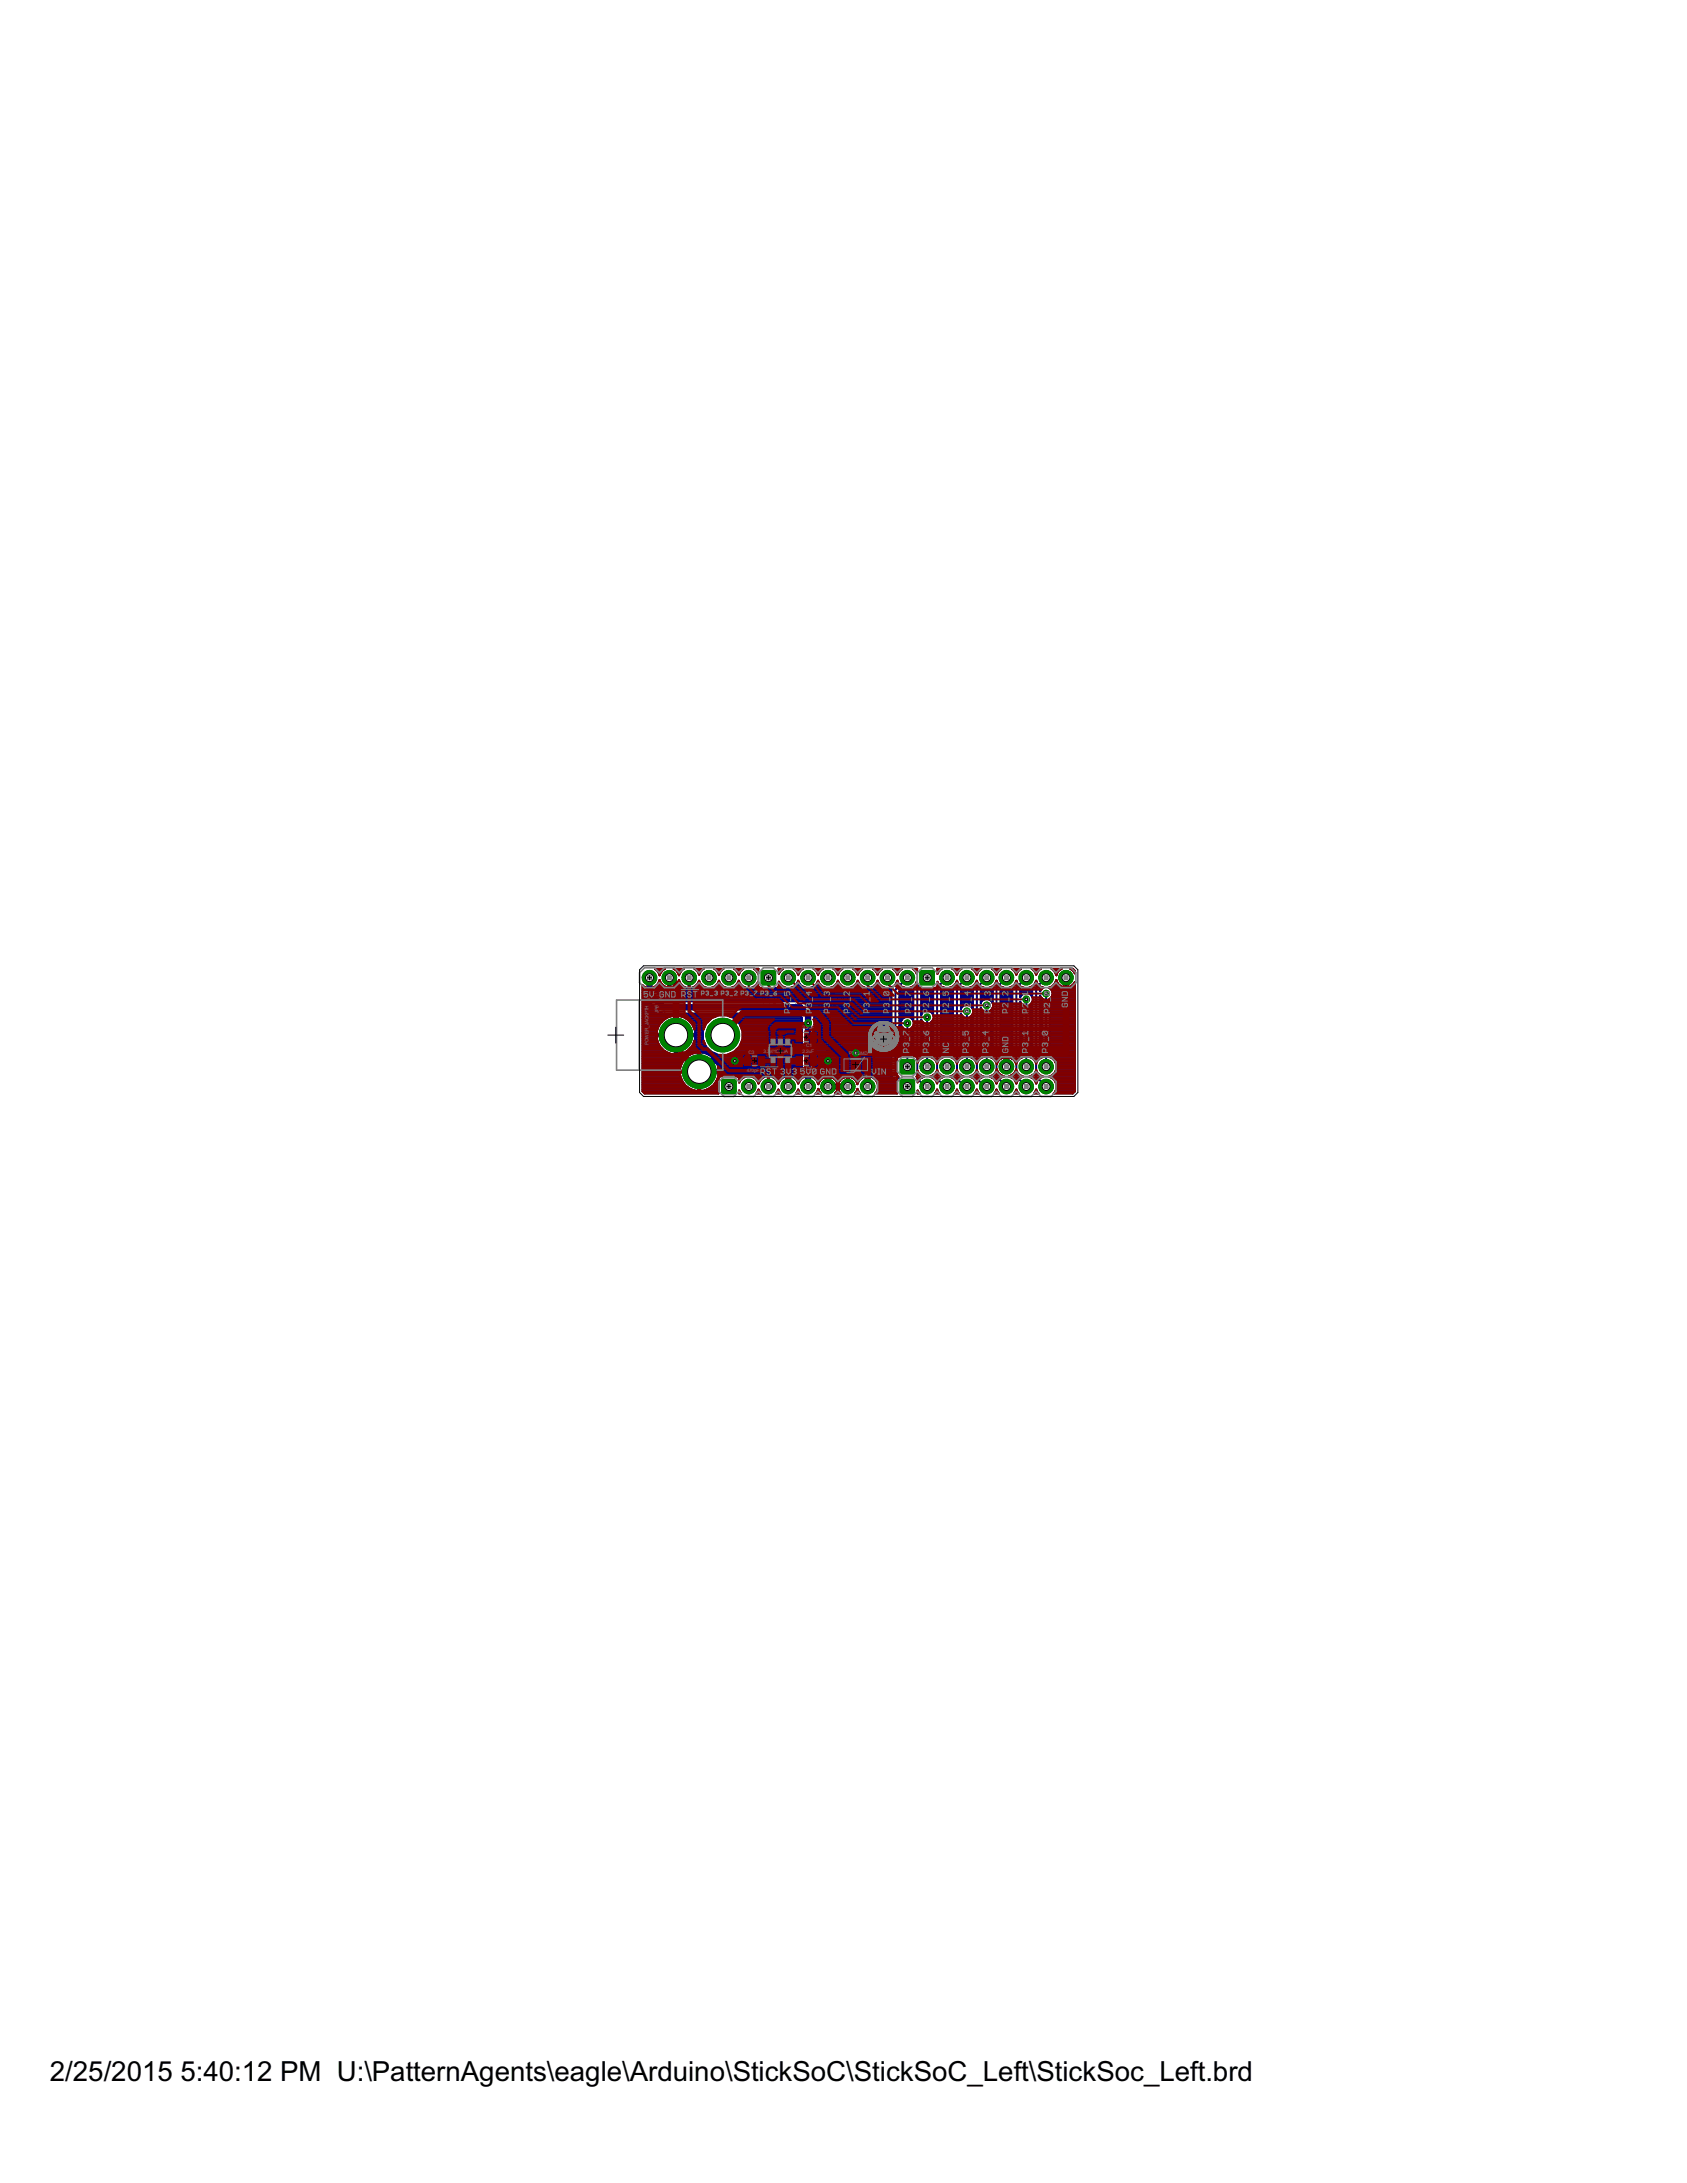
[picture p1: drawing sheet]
<svg xmlns="http://www.w3.org/2000/svg" width="216mm" height="279mm" viewBox="0 0 216 279" stroke-linecap="round" stroke-linejoin="round" font-family="sans-serif">
<defs><g id="words">
<g font-size="4">
<text x="6.4" y="266.3">2/25/2015</text>
<text x="23.1" y="266.3">5:40:12 PM U:\PatternAgents\eagle\Arduino\StickSoC\StickSoC_Left\StickSoc_Left.brd</text>
</g>
<g font-size=".7" fill="#808080">
<text x="83" y="131.2" transform="rotate(-90 83 131.2)">J</text>
<text x="83" y="131" transform="rotate(-90 83 131)">ACK</text>
<text x="83" y="129.8" transform="rotate(-90 83 129.8)">P</text>
<text x="83" y="129.4" transform="rotate(-90 83 129.4)">T</text>
<text x="83" y="129.1" transform="rotate(-90 83 129.1)">H</text>
<text x="84.3" y="129.6" transform="rotate(-90 84.3 129.6)">J</text>
<text x="84.3" y="129.4" transform="rotate(-90 84.3 129.4)">P</text>
<text x="84.3" y="129" transform="rotate(-90 84.3 129)">6</text>
<text x="102.7" y="131.7">2.2</text>
<text x="103.5" y="131.7">uF</text>
<text x="83" y="133.8" transform="rotate(-90 83 133.8)">POW</text>
<text x="83" y="132.4" transform="rotate(-90 83 132.4)">ER_</text>
<text x="95.6" y="137.2">470pF</text>
<text x="95.8" y="135">C3</text>
<text x="97.7" y="134.7">3.3V/150mA</text>
<text x="102.7" y="134.8">2.2</text>
<text x="103.2" y="134">C1</text>
<text x="103.2" y="137">C2</text>
<text x="103.5" y="134.8">uF</text>
<text x="108.6" y="135">PTCSMD</text>
<text x="110.4" y="138">F1</text>
</g>
</g></defs>
<path d="M112.7 133h.8M113.1 132.6v.8" fill="none" stroke="#000" stroke-width=".13"/>
<g fill="none" stroke="#808080" stroke-width=".13">
<path d="M95.9 127.6l.2-.2v.5M95.9 127.6v.3M95.9 127.6l-.1-.2-.1 .2v.3M96.5 127.4h.3l.1 .2-.1 .3h-.3l-.1-.1zM97.2 127.4h.3l.1 .2v.2l-.1 .1h-.3M97.4 128.9h-.5l.1-.2 .4 .1v.2l-.4 .1M97.7 128.4v.7h.3l.1-.1v-.2l-.1-.1h-.3M97.9 127.8h.1v.1h-.1zM98.3 127.4h.3l.1 .2-.1 .1h-.2l-.1 .1 .1 .1h.3M98.4 129.1h.2M98.5 128.3v.1M98.6 128.7h-.1v.4"/>
<path d="M98.9 128.5l.1-.1h.3l.1 .3-.1 .1h-.3l-.1 .2 .1 .1h.3l.1-.1M99 127.4h.2M99.1 127.3v.5l-.1 .1M99.5 127.9v-.3l.1-.2h.4v.5M99.6 128.7h.3M99.7 128.5v.5l-.1 .1M100.1 128.8h.3M100.1 128.4l.1 .1v.6M100.7 127.7h-.4l.1-.3h.2l.1 .2v.2l-.1 .1h-.2M101 127.9h.4l.1-.1-.1-.4h-.4v.6l.2 .1M101.1 128.9h-.5l.2-.2h.2l.1 .1v.2l-.1 .1h-.2M101.8 127.9v-.5l.2-.2 .2 .2v.5"/>
<path d="M101.8 127.6h.4M101.9 128.4v.7h-.5M102.5 127.9v-.3l.1-.2h.4v.5M102.9 128.8h.5M103.3 127.4h.1l.2 .3M103.6 127.4v.5M104.4 127.7h-.5l.1-.3h.2l.2 .2v.2l-.2 .1h-.2M104.4 128.5l.1-.1h.2l.1 .1v.5l-.1 .1h-.2l-.1-.1M104.6 127.4h.2M104.7 127.3v.5l-.1 .1M105.1 127.4h.2M105.1 128.8l.1-.1h.3l.1 .1v.2l-.1 .1h-.3l-.1-.1z"/>
<path d="M105.2 127.3v.5l-.1 .1M105.9 128.5l.1-.1 .3 .1-.1 .3h-.2l-.1 .1 .1 .2 .3-.1M106 127.4h-.3l-.1 .2v.3h.4l.1-.1-.1-.1h-.4M106.6 128.7l.4 .2-.4 .2M106.8 127.7h-.3l-.1-.1v-.3l.1-.1h.3v.7M107 128.4v.7M107.1 127.8h.1v.1h-.1zM107.3 128.7h.3l.1 .1v.2l-.1 .1h-.3M107.5 127.4v.4l.1 .1 .1-.1 .1 .1 .1-.1v-.4M108 129.1h.2M108.1 128.3v.1M108.2 128.7h-.1v.4"/>
<path d="M108.2 127.4v.4l.2 .1 .1-.1 .1 .1 .1-.1v-.4M108.5 128.7h.2M108.6 128.5v.5l-.1 .1M109 127.4v.4l.1 .1 .1-.1 .1 .1 .2-.1v-.4M109 128.5l.1-.1h.2l.2 .3-.2 .1h-.2l-.1 .2 .1 .1h.2l.2-.1M111.1 132.7h.4M111.1 132.6h.4M111.1 132.5h.4M111.1 132.9h.4M111.1 132.8h.4M111.1 132.4h.4M111.2 133.1h.3"/>
<path d="M111.2 133h.3M111.2 132.3h.3M111.2 132.2h.3M111.2 133.2h.4M111.2 133.2h.3M111.2 132.1h.3M111.2 132.1h.4M111.2 133.3h.4M111.2 133.2l.4 .1M111.2 132h.4M111.3 133.3h.3M111.3 132h.3"/>
<path d="M111.3 133.4h.4M111.3 131.9h.3M111.3 133.4l.4 .1M111.3 131.9h.4M111.3 133.5h.4M111.3 131.8h.4M111.3 133.5l.5 .1M111.4 133.6h.4M111.4 131.7h.4M111.4 133.7h.4M111.4 133.7h.5M111.4 131.6h.5"/>
<path d="M111.5 133.7l.4 .1M111.5 131.6h.4M111.5 133.8h.4M111.5 131.5h.4M111.5 133.8h.5M111.5 132.2h-.3M111.5 133.9h.6M111.5 131.5h.5M111.6 133h.2M111.6 133.9h.5M111.6 133.1h.2M111.6 133h.1"/>
<path d="M111.6 132.9h.1M111.6 131.4h.5M111.6 132.9h.2M111.6 133.1h.3M111.6 132.8h.2M111.6 131.9l-.3 .1M111.6 131.3h.6M111.7 134h.5M111.7 132.8h.1M111.7 133.1h.2M111.7 132.7h.1M111.7 131.3h.6"/>
<path d="M111.7 134h.6M111.7 133.2h.2M111.7 134l.6 .1M111.7 132.7h.2M111.7 131.7l-.4 .1M111.8 133.2h.2M111.8 134.1h.6M111.8 133.4h.4M111.8 133.4h.1M111.8 132.9h-.2M111.8 131.2h.6M111.8 134.1h.7"/>
<path d="M111.8 133.4l.4 .1M111.8 132.8h-.2M111.8 132.6h.2M111.8 131.7h-.4M111.8 133.5h.5M111.8 133.2l.2 .1M111.8 132.7l-.1 .1M111.8 134.2h.8M111.8 132.5h.3M111.8 131.6h-.4M111.8 131.1h.7M111.9 133.5l.2 .1"/>
<path d="M111.9 133.3h.2M111.9 132.5h.4M111.9 132.3h.7M111.9 132.2h.6M111.9 132.2h.4M111.9 134.2h.8M111.9 132.7h-.2M111.9 132.3h1M111.9 132.2h.3M111.9 133.6h.2M111.9 134.2h.9M111.9 133.6h.3"/>
<path d="M111.9 132.5h.2M111.9 132.3h2.3M111.9 132.1h.3M111.9 131.1h.9M112 133.3h.1M112 132.6h-.2M112 132.4h2.2M112 131.1h2.2M112 134.2h2.2M112 133.6h.2M112 133.4h.2M112 132.4h.1"/>
<path d="M112 131.5h-.5M112 133.7h.3M112 132.1h.2M112 131h2.1M112 134.3h2.1M112.1 134.3h1.9M112.1 133.7h.2M112.1 132.5l-.3 .1M112.1 132.4h2M112.1 132.1h.1M112.1 131.4h-.6M112.1 131h2"/>
<path d="M112.1 133.7l.3 .1M112.1 132.9h.3M112.1 132.8h.3M112.1 132.7h.4M112.1 132.7h1.9M112.1 132.6h1.9M112.1 133.1h.3M112.1 133h.2M112.1 132.5l.7 .1M112.1 132.4h1.9M112.1 132.5h.3M112.1 131.4h-.5"/>
<path d="M112.1 133.8h.3M112.1 133.2h.4M112.1 133.2h.3M112.1 131h1.9M112.2 134.4h1.7M112.2 133.8h.3M112.2 133.2h.3M112.2 133h.1M112.2 133.2h1.7M112.2 130.9h1.7M112.2 133.3h1.7M112.2 131.3h-.5"/>
<path d="M112.2 133.4h1.7M112.2 131.9h1.7M112.3 133.9h.3M112.3 131.8h1.5M112.3 130.9h1.6M112.3 134.4h1.5M112.3 133.4h1.5M112.3 131.7h1.5M112.3 132.5h1.5M112.3 130.9h1.5M112.3 133.5h1.5M112.3 131.6h.7"/>
<path d="M112.3 131.2l-.6 .1M112.4 133.9h.3M112.4 133.5h1.3M112.4 132h1.4M112.4 131.6h.5M112.4 132.9h-.3M112.4 131.5h.4M112.4 133.9h.4M112.4 133h.1M112.4 132.9h.1M112.4 131.5h1.3M112.4 133.1h.1"/>
<path d="M112.4 130.8h1.3M112.4 134.5h1.3M112.4 133.1h.2M112.4 132.5h1.3M112.4 132h1.3M112.4 131.4h.6M112.5 133.6h1.2M112.5 133.1h.3M112.5 132.8h.3M112.5 131.4h.4M112.5 134h.4M112.5 133.6h1.1"/>
<path d="M112.5 132.7l-.4 .1M112.5 131.2h-.7M112.5 130.8h1.1M112.5 134.5h1.1M112.5 131.3h.4M112.5 133.2h.3M112.5 132.8h.2M112.5 131.3h.3M112.6 133h.1M112.6 132.9h.1M112.6 132.9h-.2M112.6 131.3h.2"/>
<path d="M112.6 133.7h.9M112.6 132.8h.1M112.6 132h.9M112.6 133.2h.1M112.6 134h.3M112.6 130.8h.9M112.6 134.5h.9M112.7 133.1h.1M112.7 132.1h.7M112.7 134l.3 .1M112.7 133.7h.7M112.7 133h-.1"/>
<path d="M112.7 132.9h.1M112.7 131.1h-.8M112.7 133.2h.7M112.7 132.7h.7M112.8 133h.1M112.8 132.9h.1M112.8 134.6h.5M112.8 133.2h.5M112.8 132.7h.5M112.8 134.1h.2M112.8 132.8h.5M112.8 133.1h-.1"/>
<path d="M112.9 133.1h.4M112.9 132.8h.4M112.9 133.8h.3M112.9 133.1h.3M112.9 132.9h.3M112.9 132.8h.3M112.9 134.1h.1M112.9 133h.3M112.9 131.5h.3M113 131.6h.2M113 132.5h.1M113 130.7h.1"/>
<path d="M113.1 133h.1M113.1 134.1h.1M113.1 131.4h.6M113.1 134.1h.2M113.1 131.6h.7M113.2 134h.3M113.2 131.4h.5M113.2 131.6h.6M113.2 131.3h.4M113.3 134h.3M113.3 133h.1M113.3 133.1h.1"/>
<path d="M113.3 132.9h.1M113.3 131.5h.4M113.3 131.3h.3M113.3 134.2h.9M113.3 132.8h.4M113.3 132.6h.7M113.3 133.1h.4M113.3 132.8h.3M113.3 131.1h.9M113.4 133.2h.2M113.4 132.9h-.1M113.4 132.8h.2"/>
<path d="M113.4 133h.2M113.4 131.2h.1M113.4 134l-.3 .1M113.4 133.9h.4M113.4 132.9h.2M113.4 131.1h.8M113.5 133h.1M113.5 132.8h.1M113.5 132.3h.7M113.5 133.2h.1M113.5 133.1h.2M113.6 134.2h.7"/>
<path d="M113.6 132.9h.1M113.6 132.2h.6M113.6 134h-.4M113.6 131.1h.7M113.6 133.8h.3M113.6 133.2h.3M113.6 133h.1M113.6 132.7h.4M113.6 133.2h.4M113.6 131.2h.7M113.7 132.5h.6M113.7 133.2h.3"/>
<path d="M113.7 133.1h-.1M113.7 132.8h.3M113.7 133.9h-.4M113.7 133.8h.3M113.7 133.1h.3M113.7 132.2h.5M113.7 131.2h.6M113.7 134.1h.6M113.7 132.9h.3M113.8 133.1h.2M113.8 131.2l.6 .1M113.8 133h.2"/>
<path d="M113.8 132.9h.2M113.8 132.9h.1M113.8 132.5h.4M113.8 133.7h.2M113.8 133.5h.5M113.8 132.2h.4M113.9 134h.5M113.9 133.9h-.4M113.9 131.3h.5M113.9 133.6h.2M113.9 133.4h.4M113.9 132.1h.3"/>
<path d="M113.9 132.1h.2M113.9 132l.2 .1M113.9 133.8h-.3M114 134h.5M114 131.3h.5M114 132.5h.2M114 131.4h.5M114 133.6h.2M114 133.3h.2M114 133.9h.5M114 133.7l-.2 .1M114 133.3h.3"/>
<path d="M114 132.7h-1.9M114 132.4h.2M114.1 132.5h.2M114.1 131.4h.5M114.1 133.8h.5M114.1 133.7h-.2M114.1 133.2h.2M114.1 131.5h.5M114.1 132.6h.2M114.2 133.4h-.3M114.2 132.6h.2M114.2 133.6h-.2"/>
<path d="M114.2 133.2h.2M114.2 133.8h.8M114.2 132.7h.2M114.2 131.5h.4M114.2 133.7h.8M114.2 131.6h.5M114.2 134.2h-.8M114.2 133.5l-.2 .1M114.2 133.3h-.2M114.2 132.3h-1.1M114.3 133.7h.7M114.3 133.1h.2"/>
<path d="M114.3 131.6h.4M114.3 133.5h-.5M114.3 132.7l.1 .1M114.3 132.7h.1M114.3 133.6h.7M114.3 133.4h.1M114.3 133.2l-.2 .1M114.3 132.8h.1M114.3 131.7h.4M114.3 134.1h-.7M114.3 133.4l-.4 .1M114.3 133h.2"/>
<path d="M114.3 132.8h.2M114.3 132.9h.2M114.4 133.6h.6M114.4 133.2h-.3M114.4 132.9h.1M114.4 131.7h.4M114.4 134l-.6 .1M114.4 133.5h.6M114.4 133h.1M114.4 131.8h.4M114.4 134h-.5M114.4 133.4h.6"/>
<path d="M114.4 133.1h-.2M114.4 131.9h.4M114.5 133.4h.5M114.5 131.9h.3M114.5 133.3h.5M114.5 131.9h.4M114.5 133.9h-.5M114.5 132h.4M114.5 133.2h.5M114.5 133.1h-.2M114.6 133.9h-.5M114.6 133.2h.4"/>
<path d="M114.6 132.1h.3M114.6 133.1h.4M114.6 132.2h.3M114.6 133h.4M114.6 132.9h.4M114.6 132.4h.4M114.6 132.3h.4M114.6 134.7h.4M114.6 134.6h.4M114.6 134.5h.4M114.6 134.4h.4M114.6 134.3h.4"/>
<path d="M114.6 134.2h.4M114.6 134.1h.4M114.6 134h.4M114.6 133.9h.4M114.6 133.8h.4M114.6 132.8h.4M114.6 132.5h.4M114.7 132.7h.3M114.7 132.6h.3"/>
</g>
<g fill="none" stroke="#000080" stroke-width=".25">
<path d="M82.2 128.1h.8M82.2 132.4h7.8M82.2 129.9h20.1M82.2 135h6.1M82.2 139.7h9.7M82.2 139.4h6.3M82.2 139.2h5.9M82.2 139h5.6M82.2 138.8h5.4M82.2 138.6h5.2M82.2 138.3h5.1M82.2 138.1h5"/>
<path d="M82.2 137.9h4.9M82.2 137.7h4.9M82.2 137.5h4.8M82.2 137.2h7.2M82.2 137h4.8M82.2 136.8h4.8M82.2 136.6h4.9M82.2 136.3h4.9M82.2 136.1h5M82.2 135.9h5.2M82.2 135.7h5.3M82.2 135.5h5.5"/>
<path d="M82.2 135.2h5.7M82.2 134.8h3.4M82.2 134.6h3M82.2 134.3h2.7M82.2 134.1h2.4M82.2 133.9h2.3M82.2 133.7h2.1M82.2 133.5h2M82.2 133.2h1.9M82.2 133h1.9M82.2 132.8h1.8M82.2 132.6h4.2"/>
<path d="M82.2 132.1h1.8M82.2 131.9h1.9M82.2 131.7h1.9M82.2 131.5h2M82.2 131.3h2.1M82.2 131h2.3M82.2 130.8h2.5M82.2 130.6h2.7M82.2 130.4h3M82.2 130.1h3.5M82.2 129.7h2.5M82.2 129.5h2.1"/>
<path d="M82.2 129.2h1.9M82.2 129h1.7M82.2 128.8h1.5M82.2 128.6h1.2M82.2 128.4h1M82.2 127.9h.6M82.2 127.7h.3M82.2 127.5h.2M82.2 127.3h.1M82.2 127h.1M82.2 126.8h.1M82.2 126.6h.1"/>
<path d="M82.2 126.4h.1M82.2 126.2h.1M82.4 139.9h9.5M83.8 124h1.3l-.4 .3-.3 .5-.2-.4zM83.9 126.8h30.2M83.9 126.6h30.2M83.9 126.4h1.5M84 126.2h.9M84 132.4a2.5 2.5 0 0 1 2.4-2.4v5a2.43 2.43 0 0 1-1.6-.7M84 132.6h5M84 132.6h.1M84 132.6l.2 .8"/>
<path d="M84 124.1h.9M84.1 127h30M84.2 133.4l.1 .3M84.2 125.9h.5M84.2 124.4h.4M84.3 125.7h.2M84.3 133.7l.5 .6M84.3 127.3h29.8M84.3 124.6h.2M84.4 125.5h.1M84.4 124.8h.1M84.6 127.5h29.5"/>
<path d="M84.8 127.7h29.3M85 127.9h29.1M85.4 126.4a1.24 1.24 0 0 1-1-1l-.2 .5-.3 .3v.6l1.3 1.3h28.9M85.4 126.4h.1M85.5 126.4v-1.1h.3v1.1M85.5 126.4h.3M85.5 126.2h.3M85.5 125.9h.3M85.5 125.7h.3M85.5 125.5h.3M86 126.4l.6-.4 .3-.6a1.33 1.33 0 0 0 1.2 1.1 1.33 1.33 0 0 0 1.4-1 1.32 1.32 0 0 0 1.2 1 1.32 1.32 0 0 0 1.3-1 1.32 1.32 0 0 0 1.3 1 1.32 1.32 0 0 0 1.3-1 1.31 1.31 0 0 0 1.1 1 1.31 1.31 0 0 0 1.3-.9v.6l.3 .2h2.1l.3-.2v-.6a1.31 1.31 0 0 0 1.3 .9 1.31 1.31 0 0 0 1.2-1 1.32 1.32 0 0 0 1.2 1 1.32 1.32 0 0 0 1.3-1 1.32 1.32 0 0 0 1.3 1 1.32 1.32 0 0 0 1.2-1 1.32 1.32 0 0 0 1.3 1 1.32 1.32 0 0 0 1.3-1 1.32 1.32 0 0 0 1.2 1 1.32 1.32 0 0 0 1.3-1 1.3 1.3 0 0 0 2 .8l-.2 .1v11.4l.7 .7v1.5h-2.8a1.33 1.33 0 0 0-.4-2.1 1.33 1.33 0 0 0-1.9 .9v-.2M86 126.4h-.2"/>
<path d="M86 126.4h1.7M86.2 124h1.3l-.4 .4-.2 .4-.3-.5zM86.4 134.8h.2M86.4 134.6h.2M86.4 134.3h.2M86.4 134.1h.2M86.4 133.9h.2M86.4 133.7h.2M86.4 133.5h.2M86.4 133.2h.2M86.4 133h.2M86.4 132.8h.2"/>
<path d="M86.4 132.1h.2M86.4 131.9h.2M86.4 131.7h.2M86.4 131.5h.2M86.4 131.3h.2M86.4 131h.2M86.4 130.8h.2M86.4 130.6h.2M86.4 130.4h.2M86.4 130.1h.2M86.4 126.2h1M86.5 124.1h.8"/>
<path d="M86.6 135h.1M86.6 130v5M86.6 130a2.45 2.45 0 0 1 2.4 2.4M86.6 130h.1M86.6 132.6h3.4M86.7 125.9h.4M86.7 124.4h.4M86.8 125.7h.2M86.8 124.6h.2M86.9 125.5h.1M86.9 124.8h.1M87 137h5"/>
<path d="M87 137v.1M87.3 130.1h4.2M87.4 134.8h1.4M87.8 130.4h3.2M87.8 134.6h3.2M88.1 130.6h2.7M88.1 134.3h2.7M88.2 134.3l-.7 .5-.9 .2M88.3 130.8h2.3M88.4 134.1h2.2M88.5 131h1.9M88.5 133.9h1.8"/>
<path d="M88.6 126.4h1.7M88.7 131.3h1.6M88.7 133.7l-.5 .6M88.7 133.7h1.6M88.8 131.5h1.4M88.8 133.4l-.1 .3M88.8 133.5h1.3M88.9 131.7h1.2M88.9 124h1.1l-.4 .4-.1 .4-.2-.4zM88.9 133.2h1.2M88.9 133h1.1M88.9 131.9h1.1"/>
<path d="M89 132.8h1M89 132.1h1M89 132.6l-.2 .8M89 132.6h.1M89 126.2h.9M89.1 124.1h.8M89.3 125.9h.4M89.3 124.4h.3M89.4 134.7v5M89.4 134.7h.1M89.4 134.7a2.5 2.5 0 0 0-2.4 2.3M89.4 139.7h.1"/>
<path d="M89.4 135h.2M89.4 139.4h.2M89.4 139.2h.2M89.4 139h.2M89.4 138.8h.2M89.4 138.6h.2M89.4 138.3h.2M89.4 138.1h.2M89.4 137.9h.2M89.4 137.7h.2M89.4 137.5h.2M89.4 137h.2"/>
<path d="M89.4 136.8h.2M89.4 136.6h.2M89.4 136.3h.2M89.4 136.1h.2M89.4 135.9h.2M89.4 135.7h.2M89.4 135.5h.2M89.4 135.2h.2M89.4 134.8h.2M89.4 125.7h.1M89.4 124.6h.1M89.6 137.2h13"/>
<path d="M90 133l.3 .9 .8 .7 .9 .4M90.2 134.8h1.3M90.5 139.4h1.4M90.7 135h11.9M90.9 139.2h1M91.1 135.2h11.5M91.2 139h.7M91.2 126.4h1.6M91.3 135.5h11.3M91.4 138.8h.5M91.4 124h1.2l-.4 .4-.2 .4-.1-.4zM91.5 135.7h11.1"/>
<path d="M91.6 138.6h.3M91.6 126.2h.8M91.6 124.1h.8M91.6 135.9h11M91.7 138.3h.2M91.8 136.1h10.8M91.8 138.1l.2-.8h-5a2.45 2.45 0 0 0 2.4 2.4M91.8 138.1h.1M91.8 125.9h.4M91.8 136.3h10.8M91.8 124.4h.4M91.9 137.9h.1"/>
<path d="M91.9 136.6h10.7M91.9 137.7h10.7M91.9 125.7h.2M91.9 136.8h10.7M91.9 124.6h.2M92 137.5h10.6M92 137a2.5 2.5 0 0 0-2.4-2.3v5a2.54 2.54 0 0 0 2.2-1.6M92 137v.1M92 129.9a2.58 2.58 0 0 0-2 3.1M92 137h10.6M93 129.9a2.58 2.58 0 0 1 2 3.1M93.5 130.1h9"/>
<path d="M93.5 134.8h9.1M93.7 126.4h1.7M94 124h1.1l-.4 .4-.1 .4-.2-.4zM94 130.4h8.6M94 134.6h8.6M94.1 126.2h.9M94.1 124.1h.8M94.2 130.6h8.4M94.2 134.3h8.4M94.3 125.9h.4M94.4 124.4h.3M94.4 130.8h8.2"/>
<path d="M94.4 134.1h8.2M94.5 125.7h.1M94.5 124.6h.1M94.5 137.9h.7M94.6 139.6l.2 .4h-.2zM94.6 139.9h.2M94.6 139.7h.1M94.6 138.3h.1M94.6 138.1h.3M94.6 131h8M94.7 133.9h7.9M94.7 131.3h7.9"/>
<path d="M94.7 133.7h7.9M94.8 133.5h7.8M94.8 131.5h7.8M94.9 131.7h7.7M94.9 133.2h7.7M95 133h7.6M95 131.9h7.6M95 132.4h7.6M95 133l-.3 .9-.8 .7-.9 .4M95 132.8h7.6M95 132.6h7.6M95 132.1h7.6"/>
<path d="M96.3 126.4h.9M96.4 137.9h1.3M96.5 124h.6l-.1 .6-.1-.2zM96.7 126.2h.3M96.7 124.1h.3M96.7 138.1h.7M96.9 139.9h.4M96.9 125.9h.1M96.9 124.4h.1M96.9 138.3h.3M97 139.7h.2M97 125.7h.1"/>
<path d="M97 138.6h.1M97 124.6h.1M97.1 139.4l.3 .6h-.6zM99 137.9h1.3M99.3 138.1h.7M99.4 139.9h.4M99.5 138.3h.3M99.5 139.7h.2M99.5 126.4h.9M99.6 138.6h.1M99.6 139.4l.3 .6h-.6zM99.6 124h.6l-.4 .4-.1 .2z"/>
<path d="M99.7 126.2h.3M99.7 125.9h.1M99.7 125.7h.1M99.7 124.6h.1M99.7 124.4h.1M99.7 124.1h.3M101.3 126.4h1.7M101.5 137.9h1.1M101.6 124h1.1l-.4 .4-.1 .4-.2-.4zM101.7 126.2h.9M101.8 124.1h.7M101.8 138.1h.7"/>
<path d="M101.9 139.9h.5M102 125.9h.4M102 124.4h.3M102 138.3h.3M102.1 139.7h.2M102.1 125.7h.1M102.1 124.6h.1M102.1 138.6h.1M102.2 139.4l.2 .6h-.5zM102.6 128.1a4.3 4.3 0 0 1 1.6 1.7v1M102.6 130.8v7.2l-.3 .3-.1 .4a1.32 1.32 0 0 0-1.3-1 1.32 1.32 0 0 0-1.3 1 1.32 1.32 0 0 0-1.3-1 1.32 1.32 0 0 0-1.2 1 1.31 1.31 0 0 0-1.2-1 1.31 1.31 0 0 0-1.3 .9v-.6l-.2-.2h-2.2l-.3 .2v2h-9.4l-.3-.3M102.6 130.8v-.5l-.5-.6h-17.3l-.3-.1-2.1-2-.1-.3v-1.1l-.1-.1v13.6"/>
<path d="M103 128.4h11.1M103.2 128.6h10.9M103.4 128.8h10.7M103.6 129h10.5M103.8 129.2h10.3M103.9 126.4h1.6M104.1 129.5h10M104.1 124h1.2l-.5 .4-.1 .4-.2-.4zM104.2 129.7h9.9M104.2 132.4h9.9M104.2 129.9h9.9M104.2 135h9.9"/>
<path d="M104.2 137.9h1.3M104.2 137.7h9.9M104.2 137.5h9.9M104.2 137.2h9.9M104.2 137h9.9M104.2 136.8h9.9M104.2 136.6h9.9M104.2 136.3h9.9M104.2 136.1h9.9M104.2 135.9h9.9M104.2 135.7h9.9M104.2 135.5h9.9"/>
<path d="M104.2 135.2h9.9M104.2 134.8h9.9M104.2 134.6h9.9M104.2 134.3h9.9M104.2 134.1h9.9M104.2 133.9h9.9M104.2 133.7h9.9M104.2 133.5h9.9M104.2 133.2h9.9M104.2 133h9.9M104.2 132.8h9.9M104.2 132.6h9.9"/>
<path d="M104.2 132.1h9.9M104.2 131.9h9.9M104.2 131.7h9.9M104.2 131.5h9.9M104.2 131.3h9.9M104.2 130.6h9.9M104.2 130.4h9.9M104.2 130.1h9.9M104.2 130.8v7.2l.3 .3 .2 .5 .1-.2M104.2 131h9.9M104.2 130.8h9.9M104.3 126.2h.8"/>
<path d="M104.3 124.1h.8M104.4 138.1h.7M104.5 139.9h.5M104.5 125.9h.4M104.5 124.4h.4M104.6 138.3h.3M104.6 139.7h.2M104.6 125.7h.2M104.6 124.6h.2M104.6 138.6h.2M104.7 139.4h.1M104.7 139.4l.4 .6h-.7z"/>
<path d="M105.5 137.9l.3-.1v1.1h2.8v-1.1l.4 .1M105.5 137.9l-.5 .3-.2 .4M105.8 138.8h.3M105.8 138.6h.3M105.8 138.3h.3M105.8 138.1h.3M105.8 137.9h.3M106.1 139h2.3M106.4 126.4h1.6M106.4 137.9l-.3-.1v1.4h2.3v-1.4l-.4 .1M106.4 137.9a1.22 1.22 0 0 1 .8 1l.1-.3M106.4 137.9h1.6"/>
<path d="M106.7 124h1.1l-.4 .4-.2 .4-.1-.4zM106.8 138.1h.9M106.8 126.2h.9M106.8 124.1h.8M106.9 139.9v.1h.7l-.1-.1M106.9 139.9l.3-.7 .3 .7M106.9 139.9h.6M107 138.3h.5M107 125.9h.4M107.1 124.4h.3M107.1 139.7h.3M107.1 138.6h.2"/>
<path d="M107.1 125.7h.2M107.2 139.4h.1M107.2 124.6h.1M107.2 138.8h.1M107.2 139.2h.1M108 137.9l-.5 .3-.2 .4M108.4 138.8h.2M108.4 138.6h.2M108.4 138.3h.2M108.4 138.1h.2M108.4 137.9h.2M109 126.4h1.6"/>
<path d="M109 137.9a1.19 1.19 0 0 1 .7 .7M109 137.9h1.4M109.2 124h1.1l-.4 .4-.1 .4-.2-.4zM109.3 138.1h.8M109.3 126.2h.9M109.4 124.1h.8M109.5 139.9h.5M109.5 138.3h.4M109.6 125.9h.4M109.6 124.4h.3M109.6 139.7h.3M109.7 138.6h.1"/>
<path d="M109.7 125.7h.2M109.7 139.4h.1M109.7 124.6h.1M109.7 139.4l.4 .6h-.7zM111.5 126.4h1.6M111.7 137.9h2.5M111.7 124h1.2l-.4 .4-.2 .4-.1-.4zM111.9 126.2h.8M111.9 124.1h.8M112 138.1h2.4M112.1 139.9h2.7M112.1 125.9h.4"/>
<path d="M112.1 124.4h.4M112.2 138.3h2.5M112.2 139.7h2.6M112.2 125.7h.2M112.2 124.6h.2M112.3 138.6h2.5M112.3 139.4h2.5M112.4 139.2h2.4M112.4 139h2.4M112.4 138.8h2.4M114 126.4h.2M114.3 124h1.1l-.4 .4-.1 .4-.2-.4z"/>
<path d="M114.5 124.1h.7M114.7 124.4h.3M114.8 125.7h.1M114.8 124.6h.1M114.9 125.5v.1l-.2 .2zM115.1 128.1h1.8M115.1 132.4h.5M115.1 129.9h1.8M115.1 135h.5M115.1 134.8h.5M115.1 134.6h.5M115.1 134.3h.5"/>
<path d="M115.1 134.1h.5M115.1 133.9h.5M115.1 133.7h.5M115.1 133.5h.5M115.1 133.2h.5M115.1 133h.5M115.1 132.8h.5M115.1 132.6h.5M115.1 132.1h.5M115.1 131.9h.5M115.1 131.7h.5M115.1 131.5h.4"/>
<path d="M115.1 131.3h.3M115.1 131h.2M115.1 130.8h.2M115.1 130.6h.3M115.1 130.4h.5M115.1 130.1h1.8M115.1 129.7h1.8M115.1 129.5h1.8M115.1 129.2h1.8M115.1 129h1.8M115.1 128.8h1.8M115.1 128.6h1.8"/>
<path d="M115.1 128.4h1.8M115.1 127.9h1.8M115.1 127.7h1.8M115.1 127.5h1.8M115.1 127.3h1.8M115.1 127h1.8M115.1 126.8h1.8M115.4 126.6h1.5M115.6 126.4h.1M116.1 131v5.5M116.1 125.1l-1.5 1.6v10.8l1.5 1.6M116.6 126.4h.3"/>
<path d="M116.6 132.4h.3M116.6 135h.3M116.6 134.8h.3M116.6 134.6h.3M116.6 134.3h.3M116.6 134.1h.3M116.6 133.9h.3M116.6 133.7h.3M116.6 133.5h.3M116.6 133.2h.3M116.6 133h.3M116.6 132.8h.3"/>
<path d="M116.6 132.6h.3M116.6 132.1h.3M116.6 131.9h.3M116.6 131.7h.3M116.7 130.4h.2M116.8 131.5h.1M116.8 124h.6l-.1 .6-.1-.2zM116.8 130.6h.1M116.9 126.3l-.5 .1h-.6l-.2-.1-.5 .6v8.3h.5v-3.6l-.3-.5v-.3M116.9 126.2v4.5a.83 .83 0 0 0-.9-.6 .83 .83 0 0 0-.7 .7M116.9 131.3v3.9h-.3v-3.6zM116.9 126.2v.1"/>
<path d="M116.9 131.3h.1M117 124.1h.3M117.2 124.4h.1M117.3 125.7h.1M117.3 125.6v.2zM117.3 124.6h.1M117.4 139.6l.3 .4h-.3zM117.4 139.9h.2M117.4 139.7h.1M117.9 129.9v-3.3l.1-.2h1.4v3.5M117.9 130.5l.3 .3v4.5l-.3 .1zM117.9 135.4h.1"/>
<path d="M117.9 137.6l.4 .2-.3 .1zM117.9 129.9a.8 .8 0 0 1 .8-.5 .8 .8 0 0 1 .7 .5M117.9 128.1h1.5M117.9 132.4h.3M117.9 129.9h.1M117.9 135h.3M117.9 137.6v.1M117.9 137.7h.1M117.9 135.2h.3M117.9 134.8h.3M117.9 134.6h.3M117.9 134.3h.3"/>
<path d="M117.9 134.1h.3M117.9 133.9h.3M117.9 133.7h.3M117.9 133.5h.3M117.9 133.2h.3M117.9 133h.3M117.9 132.8h.3M117.9 132.6h.3M117.9 132.1h.3M117.9 131.9h.3M117.9 131.7h.3M117.9 131.5h.3"/>
<path d="M117.9 131.3h.3M117.9 131h.3M117.9 130.8h.2M117.9 130.6h.1M117.9 129.7h.1M117.9 129.5h.4M117.9 129.2h1.5M117.9 129h1.5M117.9 128.8h1.5M117.9 128.6h1.5M117.9 128.4h1.5M117.9 127.9h1.5"/>
<path d="M117.9 127.7h1.5M117.9 127.5h1.5M117.9 127.3h1.5M117.9 127h1.5M117.9 126.8h1.5M117.9 126.6h1.5M117.9 137.9h.1M118.7 130.2v6.3M118.7 125.1l-1.3 1.3v11.6l1 1.1h.3M119 129.5h.4M119 137.8l.4-.2v.4zM119.2 132.4h.2"/>
<path d="M119.2 135h.2M119.2 135.2h.2M119.2 134.8h.2M119.2 134.6h.2M119.2 134.3h.2M119.2 134.1h.2M119.2 133.9h.2M119.2 133.7h.2M119.2 133.5h.2M119.2 133.2h.2M119.2 133h.2M119.2 132.8h.2"/>
<path d="M119.2 132.6h.2M119.2 132.1h.2M119.2 131.9h.2M119.2 131.7h.2M119.2 131.5h.2M119.2 131.3h.2M119.2 131h.2M119.2 130.8h.2M119.3 137.9h.1M119.3 129.7h.1M119.3 137.7h.1M119.4 130.6h.1"/>
<path d="M119.4 130.5v4.9l-.2-.1v-4.5zM119.4 129.9h.1M119.7 139.9h.4M119.8 139.7h.2M119.9 139.4l.3 .6h-.6zM119.9 124h.6l-.4 .4-.1 .2zM120 124.6h.1M120 124.4h.1M120 124.1h.3M120.4 135.4h.1M120.4 137.6l.4 .2-.3 .1zM120.4 128.1h1.6"/>
<path d="M120.4 132.4h1.6M120.4 129.9h1.6M120.4 135h1.6M120.4 137.6l.1 .1M120.4 137.7h.1M120.4 135.2h.5M120.4 134.8h1.6M120.4 134.6h1.6M120.4 134.3h1.6M120.4 134.1h1.6M120.4 133.9h1.6M120.4 133.7h1.6"/>
<path d="M120.4 133.5h1.6M120.4 133.2h1.6M120.4 133h1.6M120.4 132.8h1.6M120.4 132.6h1.6M120.4 132.1h1.6M120.4 131.9h1.6M120.4 131.7h1.6M120.4 131.5h1.6M120.4 131.3h1.6M120.4 131h1.6M120.4 130.8h1.6"/>
<path d="M120.4 130.6h1.6M120.4 130.4h1.6M120.4 130.1h1.6M120.4 129.7h1.6M120.4 129.5h1.6M120.4 129.2h1.6M120.4 129h1.6M120.4 128.8h1.6M120.4 128.6h1.6M120.4 128.4h1.6M120.4 127.9h1.6M120.4 127.7h1.6"/>
<path d="M120.4 127.5h1.6M120.4 127.3h1.6M120.4 127h1.6M120.4 126.8h1.6M120.5 126.6h1.5M120.5 137.9h.1M120.7 126.4h.1M120.7 126.3a1.25 1.25 0 0 0 1.3-.1v9.2a1.35 1.35 0 0 0-1.6 0v-8.8zM121.2 125.1l-1.3 1.3v11.6l1 1.1h.3M121.5 135.2h.5M121.6 137.8l.4-.2v.4zM121.6 126.4h.4"/>
<path d="M121.8 137.9h.2M121.9 124h1.1l-.4 .4-.1 .4-.2-.4zM121.9 137.7h.1M122.1 124.1h.8M122.2 139.9h.5M122.3 124.4h.3M122.4 139.7h.2M122.4 125.7h.1M122.4 124.6h.1M122.5 125.5v.1l-.2 .2zM122.5 139.4l.2 .6h-.5zM123 129.7l.2 .4v5.2l-.2 .1z"/>
<path d="M123 135.4h.1M123 137.6l.3 .2-.3 .1zM123 128.1h1.5M123 132.4h.2M123 129.9h.1M123 135h.2M123 137.6v.1M123 135.2h.2M123 134.8h.2M123 134.6h.2M123 134.3h.2M123 134.1h.2"/>
<path d="M123 133.9h.2M123 133.7h.2M123 133.5h.2M123 133.2h.2M123 133h.2M123 132.8h.2M123 132.6h.2M123 132.1h.2M123 131.9h.2M123 131.7h.2M123 131.5h.2M123 131.3h.2"/>
<path d="M123 131h.2M123 130.8h.2M123 130.6h.2M123 130.4h.2M123 130.1h.2M123 129h.1M123 128.8h.2M123 128.6h1.5M123 128.4h1.5M123 127.9h1.5M123 127.7h1.5M123 127.5h1.5"/>
<path d="M123 127.3h1.5M123 127h1.5M123 126.8h1.5M123 126.6h1.5M123 137.9h.1M123.2 126.4h.1M123.2 126.3l.3 .1h.5l.5-.2v3a.81 .81 0 0 0-.8-.6 .81 .81 0 0 0-.7 .6v-2.6zM123.7 129.4v7.1M123.7 125.1l-1.2 1.3v11.6l1 1.1h.2M124.1 137.8l.4-.2v.4zM124.2 126.4h.3M124.2 132.4h.3"/>
<path d="M124.2 135h.3M124.2 135.2h.3M124.2 134.8h.3M124.2 134.6h.3M124.2 134.3h.3M124.2 134.1h.3M124.2 133.9h.3M124.2 133.7h.3M124.2 133.5h.3M124.2 133.2h.3M124.2 133h.3M124.2 132.8h.3"/>
<path d="M124.2 132.6h.3M124.2 132.1h.3M124.2 131.9h.3M124.2 131.7h.3M124.2 131.5h.3M124.2 131.3h.3M124.2 131h.3M124.2 130.8h.3M124.2 130.6h.3M124.2 130.4h.3M124.2 130.1h.3M124.2 128.8h.3"/>
<path d="M124.4 137.9h.1M124.4 129.9h.1M124.4 124h1.2l-.4 .4-.2 .4-.2-.4zM124.4 137.7h.1M124.4 129h.1M124.5 135.4h.1M124.5 137.6h.1M124.5 129.7v5.7l-.3-.1v-5.2zM124.5 126.2v.1M124.6 124.1h.8M124.8 139.9h.4M124.8 124.4h.4"/>
<path d="M124.9 139.7h.2M124.9 125.7h.1M124.9 124.6h.2M125 125.5l.1 .1-.2 .2zM125 139.4l.3 .6h-.6zM125.5 129l.3 .3v6l-.3 .1zM125.5 137.6l.4 .2-.3 .1zM125.5 135.4h.1M125.5 128.1h.2M125.5 132.4h.3M125.5 129.9h.3M125.5 135h.3"/>
<path d="M125.5 137.6v.1M125.5 137.7h.1M125.5 135.2h.3M125.5 134.8h.3M125.5 134.6h.3M125.5 134.3h.3M125.5 134.1h.3M125.5 133.9h.3M125.5 133.7h.3M125.5 133.5h.3M125.5 133.2h.3M125.5 133h.3"/>
<path d="M125.5 132.8h.3M125.5 132.6h.3M125.5 132.1h.3M125.5 131.9h.3M125.5 131.7h.3M125.5 131.5h.3M125.5 131.3h.3M125.5 131h.3M125.5 130.8h.3M125.5 130.6h.3M125.5 130.4h.3M125.5 130.1h.3"/>
<path d="M125.5 129.7h.3M125.5 129.5h.3M125.5 129.2h.2M125.5 129h.1M125.5 128.4h.1M125.5 127.9h.5M125.5 127.7h1.5M125.5 127.5h1.5M125.5 127.3h1.5M125.5 127h1.5M125.5 126.8h1.5M125.5 126.6h1.5"/>
<path d="M125.6 137.9h.1M125.8 126.4h.1M125.8 126.3a1.25 1.25 0 0 0 1.2-.1v2.2a.81 .81 0 0 0-.7-.5 .81 .81 0 0 0-.8 .5v-1.8zM126.3 128.7v7.8M126.3 125.1l-1.3 1.3v11.6l1 1.1h.3M126.6 127.9h.4M126.7 137.8l.3-.2v.4zM126.7 126.4h.3M126.8 132.4h.2M126.8 129.9h.2M126.8 135h.2M126.8 135.2h.2"/>
<path d="M126.8 134.8h.2M126.8 134.6h.2M126.8 134.3h.2M126.8 134.1h.2M126.8 133.9h.2M126.8 133.7h.2M126.8 133.5h.2M126.8 133.2h.2M126.8 133h.2M126.8 132.8h.2M126.8 132.6h.2M126.8 132.1h.2"/>
<path d="M126.8 131.9h.2M126.8 131.7h.2M126.8 131.5h.2M126.8 131.3h.2M126.8 131h.2M126.8 130.8h.2M126.8 130.6h.2M126.8 130.4h.2M126.8 130.1h.2M126.8 129.7h.2M126.8 129.5h.2M126.9 129.2h.1"/>
<path d="M126.9 128.1h.1M126.9 137.9h.1M127 124h1.1l-.4 .4-.2 .4-.1-.4zM127 137.7h.1M127 129h.1M127 128.4h.1M127 129v6.4l-.2-.1v-6zM127.1 124.1h.8M127.3 139.9h.5M127.4 124.4h.3M127.4 138.4l.2 .2-.1 .1zM127.4 139.7h.2"/>
<path d="M127.5 125.7h.1M127.5 124.6h.1M127.5 138.6h.1M127.5 125.5l.1 .1-.2 .2zM127.5 139.4l.3 .6h-.5zM128 126.6l.3-.3 .2 .1h.6l.5-.2v9.3l-.7-.2v1.1h-.2v-1.1l-.7 .2zM128 137.5l.5 .3-.2 .1zM128 128.1h1.6M128 132.4h1.6M128 129.9h1.6M128 135h1.6M128 135.5h.1"/>
<path d="M128 135.2h1.6M128 134.8h1.6M128 134.6h1.6M128 134.3h1.6M128 134.1h1.6M128 133.9h1.6M128 133.7h1.6M128 133.5h1.6M128 133.2h1.6M128 133h1.6M128 132.8h1.6M128 132.6h1.6"/>
<path d="M128 132.1h1.6M128 131.9h1.6M128 131.7h1.6M128 131.5h1.6M128 131.3h1.6M128 131h1.6M128 130.8h1.6M128 130.6h1.6M128 130.4h1.6M128 130.1h1.6M128 129.7h1.6M128 129.5h1.6"/>
<path d="M128 129.2h1.6M128 129h1.6M128 128.8h1.6M128 128.6h1.6M128 128.4h1.6M128 127.9h1.6M128 127.7h1.6M128 127.5h1.6M128 127.3h1.6M128 127h1.6M128 126.8h1.6M128.1 126.6h1.5"/>
<path d="M128.1 137.7h.1M128.3 126.4h.1M128.7 136.3h.2M128.7 136.1h.2M128.7 135.9h.2M128.7 135.7h.2M128.7 135.5h.2M128.8 125.1l-1.3 1.3v11.4l1.3 1.3M129.3 126.4h.3M129.4 137.7h.2M129.4 137.9h.2M129.5 135.5h.1"/>
<path d="M129.5 124h1.2l-.5 .4-.1 .4-.2-.4zM129.6 137.9l-.5-.1 .5-.3v.5M129.7 124.1h.8M129.9 139.9h.4M129.9 124.4h.3M130 138.4l.1 .2v.1zM130 139.7h.2M130 125.7h.1M130 124.6h.1M130 138.6h.1M130.1 125.5v.1l-.1 .2zM130.1 139.4l.3 .6h-.6z"/>
<path d="M130.6 126.6l.3-.3 .2 .1h.5l.5-.1v1.3a.8 .8 0 0 0-.8-.5 .8 .8 0 0 0-.7 .5zM130.6 128.2l.2 .4v6.7l-.2 .1zM130.6 132.4h.2M130.6 129.9h.2M130.6 135h.2M130.6 135.2h.2M130.6 134.8h.2M130.6 134.6h.2M130.6 134.3h.2M130.6 134.1h.2M130.6 133.9h.2M130.6 133.7h.2"/>
<path d="M130.6 133.5h.2M130.6 133.2h.2M130.6 133h.2M130.6 132.8h.2M130.6 132.6h.2M130.6 132.1h.2M130.6 131.9h.2M130.6 131.7h.2M130.6 131.5h.2M130.6 131.3h.2M130.6 131h.2M130.6 130.8h.2"/>
<path d="M130.6 130.6h.2M130.6 130.4h.2M130.6 130.1h.2M130.6 129.7h.2M130.6 129.5h.2M130.6 129.2h.2M130.6 129h.2M130.6 128.8h.2M130.6 128.6h.2M130.6 128.4h.1M130.6 127.5h.1M130.6 127.3h.3"/>
<path d="M130.6 127h1.5M130.6 126.8h1.5M130.6 126.6h1.5M130.7 137.7l.3 .1-.1 .1zM130.8 126.4h.1M131.3 127.9v8.6M131.3 125.1l-1.2 1.3v11.4l1.2 1.3M131.8 126.4h.3M131.8 127.3h.3M131.8 132.4h.3M131.8 129.9h.3M131.8 135h.3"/>
<path d="M131.8 135.2h.3M131.8 134.8h.3M131.8 134.6h.3M131.8 134.3h.3M131.8 134.1h.3M131.8 133.9h.3M131.8 133.7h.3M131.8 133.5h.3M131.8 133.2h.3M131.8 133h.3M131.8 132.8h.3M131.8 132.6h.3"/>
<path d="M131.8 132.1h.3M131.8 131.9h.3M131.8 131.7h.3M131.8 131.5h.3M131.8 131.3h.3M131.8 131h.3M131.8 130.8h.3M131.8 130.6h.3M131.8 130.4h.3M131.8 130.1h.3M131.8 129.7h.3M131.8 129.5h.3"/>
<path d="M131.8 129.2h.3M131.8 129h.3M131.8 128.8h.3M131.8 128.6h.3M132 137.9h.1M132 128.4l-.2 .2v6.7l.3 .1M132 128.4l.1-.2v7.2M132 124h1.2l-.4 .4-.2 .4-.1-.4zM132 137.7h.1M132 128.4h.1M132 127.5h.1M132.1 137.6v.4"/>
<path d="M132.1 135.4h.1M132.1 137.6l-.4 .2 .4 .1M132.1 137.6v.1M132.2 124.1h.8M132.4 139.9h.4M132.5 124.4h.3M132.5 138.4l.2 .2-.1 .1zM132.5 139.7h.2M132.5 125.7h.1M132.5 124.6h.2M132.6 138.6h.1M132.6 125.5l.1 .1-.2 .2z"/>
<path d="M132.6 139.4l.3 .6h-.6zM133.1 135.4h.1M133.1 127.4l.3 .4v7.5l-.3 .1zM133.1 128.1h.3M133.1 132.4h.3M133.1 129.9h.3M133.1 135h.3M133.1 135.2h.3M133.1 134.8h.3M133.1 134.6h.3M133.1 134.3h.3M133.1 134.1h.3"/>
<path d="M133.1 133.9h.3M133.1 133.7h.3M133.1 133.5h.3M133.1 133.2h.3M133.1 133h.3M133.1 132.8h.3M133.1 132.6h.3M133.1 132.1h.3M133.1 131.9h.3M133.1 131.7h.3M133.1 131.5h.3M133.1 131.3h.3"/>
<path d="M133.1 131h.3M133.1 130.8h.3M133.1 130.6h.3M133.1 130.4h.3M133.1 130.1h.3M133.1 129.7h.3M133.1 129.5h.3M133.1 129.2h.3M133.1 129h.3M133.1 128.8h.3M133.1 128.6h.3M133.1 128.4h.3"/>
<path d="M133.1 127.9h.3M133.1 127.7h.2M133.1 127.5h.1M133.1 126.8h.1M133.1 126.6h.2M133.2 137.7l.3 .1-.1 .1zM133.4 126.4h.1M133.4 126.3l.1 .1-.4 .5v-.3zM133.9 127.2v9.3M133.9 125.1l-1.3 1.3v11.4l1.3 1.3M134.3 126.4h1.8M134.4 128.1h3.2"/>
<path d="M134.4 132.4h3.2M134.4 129.9h3.2M134.4 135h3.2M134.4 135.2h3.2M134.4 134.8h3.2M134.4 134.6h3.2M134.4 134.3h3.2M134.4 134.1h3.2M134.4 133.9h3.2M134.4 133.7h3.2M134.4 133.5h3.2M134.4 133.2h3.2"/>
<path d="M134.4 133h3.2M134.4 132.8h3.2M134.4 132.6h3.2M134.4 132.1h3.2M134.4 131.9h3.2M134.4 131.7h3.2M134.4 131.5h3.2M134.4 131.3h3.2M134.4 131h3.2M134.4 130.8h3.2M134.4 130.6h3.2M134.4 130.4h3.2"/>
<path d="M134.4 130.1h3.2M134.4 129.7h3.2M134.4 129.5h3.2M134.4 129.2h3.2M134.4 129h3.2M134.4 128.8h3.2M134.4 128.6h3.2M134.4 128.4h3.2M134.4 127.9h3.2M134.5 126.6h3.1M134.5 137.9h3.1M134.5 127.7h3.1"/>
<path d="M134.6 124h1.3l-.5 .3-.2 .5-.2-.4zM134.6 137.7h3M134.6 126.8h3M134.6 127.5h3M134.7 135.5h2.9M134.7 127.3h2.9M134.7 127h2.9M134.7 126.2h1M134.8 124.1h.8M134.8 138.1h2.8M134.8 137.5h2.8M134.9 135.7h2.7"/>
<path d="M134.9 139.9h2.5M135 125.9h.4M135 138.3h2.6M135 124.4h.4M135 137.2h2.6M135 135.9h2.6M135.1 139.7h2.5M135.1 125.7h.2M135.1 124.6h.2M135.1 138.6h2.5M135.1 137h2.5M135.1 139.4h2.5"/>
<path d="M135.1 136.1h2.5M135.2 125.5h.1M135.2 138.8h2.4M135.2 124.8h.1M135.2 139.2h2.4M135.2 139h2.4M135.2 136.8h2.4M135.2 136.6h2.4M135.2 136.3h2.4M136.1 126.4l-.7-.4-.2-.6-.2 .5-.4 .4-.4 .1a.79 .79 0 0 1 .2 1.4v7.5a1.3 1.3 0 0 1 .8 1.3 1.3 1.3 0 0 1-.9 1.2 1.28 1.28 0 0 1 .6 2.2h2.4l.3-.3M136.1 126.4h.2M136.3 126.4v-1.1h.2v1.1"/>
<path d="M136.3 126.4h.2M136.3 126.2h.2M136.3 125.9h.2M136.3 125.7h.2M136.3 125.5h.2M136.7 126.4h-.2M136.7 126.4a1.18 1.18 0 0 0 .9-.7v14M136.7 126.4h.9M137 124h.3l.3 .3v.3l-.2-.3zM137.2 126.2h.4M137.2 124.1h.2M137.4 125.9h.2"/>
<path d="M137.4 124.4h.2M137.6 125.7h.1"/>
</g>
<path d="M83.1 125.1v2.1l1.8 1.7h17.5l1 1v9.2M94 135.8h-3.5l-1 1v.4M109.5 134.8h-3.5v1" fill="none" stroke="#000080" stroke-width=".83"/>
<path d="M92.4 138.1h1.8v1.9h-1.8z" fill="#008000" stroke="#008000" stroke-width=".13"/>
<circle cx="93.3" cy="139.1" r=".51" fill="#fff" stroke="#000" stroke-width=".13"/>
<circle cx="95.8" cy="139.1" r=".93" fill="#008000" stroke="#008000" stroke-width=".13"/>
<circle cx="95.8" cy="139.1" r=".51" fill="#fff" stroke="#000" stroke-width=".13"/>
<circle cx="98.3" cy="139.1" r=".93" fill="#008000" stroke="#008000" stroke-width=".13"/>
<circle cx="98.3" cy="139.1" r=".51" fill="#fff" stroke="#000" stroke-width=".13"/>
<circle cx="100.9" cy="139.1" r=".93" fill="#008000" stroke="#008000" stroke-width=".13"/>
<circle cx="100.9" cy="139.1" r=".51" fill="#fff" stroke="#000" stroke-width=".13"/>
<circle cx="103.4" cy="139.1" r=".93" fill="#008000" stroke="#008000" stroke-width=".13"/>
<circle cx="103.4" cy="139.1" r=".51" fill="#fff" stroke="#000" stroke-width=".13"/>
<circle cx="106" cy="139.1" r=".93" fill="#008000" stroke="#008000" stroke-width=".13"/>
<circle cx="106" cy="139.1" r=".51" fill="#fff" stroke="#000" stroke-width=".13"/>
<circle cx="108.5" cy="139.1" r=".93" fill="#008000" stroke="#008000" stroke-width=".13"/>
<circle cx="108.5" cy="139.1" r=".51" fill="#fff" stroke="#000" stroke-width=".13"/>
<circle cx="111" cy="139.1" r=".93" fill="#008000" stroke="#008000" stroke-width=".13"/>
<circle cx="111" cy="139.1" r=".51" fill="#fff" stroke="#000" stroke-width=".13"/>
<path d="M115.2 138.1h1.9v1.9h-1.9z" fill="#008000" stroke="#008000" stroke-width=".13"/>
<circle cx="116.1" cy="139.1" r=".51" fill="#fff" stroke="#000" stroke-width=".13"/>
<circle cx="118.7" cy="139.1" r=".93" fill="#008000" stroke="#008000" stroke-width=".13"/>
<circle cx="118.7" cy="139.1" r=".51" fill="#fff" stroke="#000" stroke-width=".13"/>
<circle cx="121.2" cy="139.1" r=".93" fill="#008000" stroke="#008000" stroke-width=".13"/>
<circle cx="121.2" cy="139.1" r=".51" fill="#fff" stroke="#000" stroke-width=".13"/>
<circle cx="123.7" cy="139.1" r=".93" fill="#008000" stroke="#008000" stroke-width=".13"/>
<circle cx="123.7" cy="139.1" r=".51" fill="#fff" stroke="#000" stroke-width=".13"/>
<circle cx="126.3" cy="139.1" r=".93" fill="#008000" stroke="#008000" stroke-width=".13"/>
<circle cx="126.3" cy="139.1" r=".51" fill="#fff" stroke="#000" stroke-width=".13"/>
<circle cx="128.8" cy="139.1" r=".93" fill="#008000" stroke="#008000" stroke-width=".13"/>
<circle cx="128.8" cy="139.1" r=".51" fill="#fff" stroke="#000" stroke-width=".13"/>
<circle cx="131.3" cy="139.1" r=".93" fill="#008000" stroke="#008000" stroke-width=".13"/>
<circle cx="131.3" cy="139.1" r=".51" fill="#fff" stroke="#000" stroke-width=".13"/>
<circle cx="133.9" cy="139.1" r=".93" fill="#008000" stroke="#008000" stroke-width=".13"/>
<circle cx="133.9" cy="139.1" r=".51" fill="#fff" stroke="#000" stroke-width=".13"/>
<path d="M117.7 124.2h1.9v1.9h-1.9z" fill="#008000" stroke="#008000" stroke-width=".13"/>
<circle cx="118.7" cy="125.1" r=".51" fill="#fff" stroke="#000" stroke-width=".13"/>
<circle cx="121.2" cy="125.1" r=".93" fill="#008000" stroke="#008000" stroke-width=".13"/>
<circle cx="121.2" cy="125.1" r=".51" fill="#fff" stroke="#000" stroke-width=".13"/>
<circle cx="123.7" cy="125.1" r=".93" fill="#008000" stroke="#008000" stroke-width=".13"/>
<circle cx="123.7" cy="125.1" r=".51" fill="#fff" stroke="#000" stroke-width=".13"/>
<circle cx="126.3" cy="125.1" r=".93" fill="#008000" stroke="#008000" stroke-width=".13"/>
<circle cx="126.3" cy="125.1" r=".51" fill="#fff" stroke="#000" stroke-width=".13"/>
<circle cx="128.8" cy="125.1" r=".93" fill="#008000" stroke="#008000" stroke-width=".13"/>
<circle cx="128.8" cy="125.1" r=".51" fill="#fff" stroke="#000" stroke-width=".13"/>
<circle cx="131.3" cy="125.1" r=".93" fill="#008000" stroke="#008000" stroke-width=".13"/>
<circle cx="131.3" cy="125.1" r=".51" fill="#fff" stroke="#000" stroke-width=".13"/>
<circle cx="133.9" cy="125.1" r=".93" fill="#008000" stroke="#008000" stroke-width=".13"/>
<circle cx="133.9" cy="125.1" r=".51" fill="#fff" stroke="#000" stroke-width=".13"/>
<circle cx="136.4" cy="125.1" r=".93" fill="#008000" stroke="#008000" stroke-width=".13"/>
<circle cx="136.4" cy="125.1" r=".51" fill="#fff" stroke="#000" stroke-width=".13"/>
<path d="M97.4 124.2h1.9v1.9h-1.9z" fill="#008000" stroke="#008000" stroke-width=".13"/>
<circle cx="98.3" cy="125.1" r=".51" fill="#fff" stroke="#000" stroke-width=".13"/>
<circle cx="100.9" cy="125.1" r=".93" fill="#008000" stroke="#008000" stroke-width=".13"/>
<circle cx="100.9" cy="125.1" r=".51" fill="#fff" stroke="#000" stroke-width=".13"/>
<circle cx="103.4" cy="125.1" r=".93" fill="#008000" stroke="#008000" stroke-width=".13"/>
<circle cx="103.4" cy="125.1" r=".51" fill="#fff" stroke="#000" stroke-width=".13"/>
<circle cx="106" cy="125.1" r=".93" fill="#008000" stroke="#008000" stroke-width=".13"/>
<circle cx="106" cy="125.1" r=".51" fill="#fff" stroke="#000" stroke-width=".13"/>
<circle cx="108.5" cy="125.1" r=".93" fill="#008000" stroke="#008000" stroke-width=".13"/>
<circle cx="108.5" cy="125.1" r=".51" fill="#fff" stroke="#000" stroke-width=".13"/>
<circle cx="111" cy="125.1" r=".93" fill="#008000" stroke="#008000" stroke-width=".13"/>
<circle cx="111" cy="125.1" r=".51" fill="#fff" stroke="#000" stroke-width=".13"/>
<circle cx="113.6" cy="125.1" r=".93" fill="#008000" stroke="#008000" stroke-width=".13"/>
<circle cx="113.6" cy="125.1" r=".51" fill="#fff" stroke="#000" stroke-width=".13"/>
<circle cx="116.1" cy="125.1" r=".93" fill="#008000" stroke="#008000" stroke-width=".13"/>
<circle cx="116.1" cy="125.1" r=".51" fill="#fff" stroke="#000" stroke-width=".13"/>
<circle cx="83.1" cy="125.1" r=".93" fill="#008000" stroke="#008000" stroke-width=".13"/>
<circle cx="83.1" cy="125.1" r=".51" fill="#fff" stroke="#000" stroke-width=".13"/>
<circle cx="85.7" cy="125.1" r=".93" fill="#008000" stroke="#008000" stroke-width=".13"/>
<circle cx="85.7" cy="125.1" r=".51" fill="#fff" stroke="#000" stroke-width=".13"/>
<circle cx="88.2" cy="125.1" r=".93" fill="#008000" stroke="#008000" stroke-width=".13"/>
<circle cx="88.2" cy="125.1" r=".51" fill="#fff" stroke="#000" stroke-width=".13"/>
<circle cx="90.7" cy="125.1" r=".93" fill="#008000" stroke="#008000" stroke-width=".13"/>
<circle cx="90.7" cy="125.1" r=".51" fill="#fff" stroke="#000" stroke-width=".13"/>
<circle cx="93.3" cy="125.1" r=".93" fill="#008000" stroke="#008000" stroke-width=".13"/>
<circle cx="93.3" cy="125.1" r=".51" fill="#fff" stroke="#000" stroke-width=".13"/>
<circle cx="95.8" cy="125.1" r=".93" fill="#008000" stroke="#008000" stroke-width=".13"/>
<circle cx="95.8" cy="125.1" r=".51" fill="#fff" stroke="#000" stroke-width=".13"/>
<circle cx="92.5" cy="132.5" r="2.16" fill="#008000" stroke="#008000" stroke-width=".13"/>
<circle cx="92.5" cy="132.5" r="1.5" fill="#fff" stroke="#000" stroke-width=".13"/>
<circle cx="86.5" cy="132.5" r="2.16" fill="#008000" stroke="#008000" stroke-width=".13"/>
<circle cx="86.5" cy="132.5" r="1.5" fill="#fff" stroke="#000" stroke-width=".13"/>
<circle cx="89.5" cy="137.2" r="2.16" fill="#008000" stroke="#008000" stroke-width=".13"/>
<circle cx="89.5" cy="137.2" r="1.5" fill="#fff" stroke="#000" stroke-width=".13"/>
<path d="M115.2 135.6h1.9v1.9h-1.9z" fill="#008000" stroke="#008000" stroke-width=".13"/>
<circle cx="116.1" cy="136.5" r=".51" fill="#fff" stroke="#000" stroke-width=".13"/>
<circle cx="118.7" cy="136.5" r=".93" fill="#008000" stroke="#008000" stroke-width=".13"/>
<circle cx="118.7" cy="136.5" r=".51" fill="#fff" stroke="#000" stroke-width=".13"/>
<circle cx="121.2" cy="136.5" r=".93" fill="#008000" stroke="#008000" stroke-width=".13"/>
<circle cx="121.2" cy="136.5" r=".51" fill="#fff" stroke="#000" stroke-width=".13"/>
<circle cx="123.7" cy="136.5" r=".93" fill="#008000" stroke="#008000" stroke-width=".13"/>
<circle cx="123.7" cy="136.5" r=".51" fill="#fff" stroke="#000" stroke-width=".13"/>
<circle cx="126.3" cy="136.5" r=".93" fill="#008000" stroke="#008000" stroke-width=".13"/>
<circle cx="126.3" cy="136.5" r=".51" fill="#fff" stroke="#000" stroke-width=".13"/>
<circle cx="128.8" cy="136.5" r=".93" fill="#008000" stroke="#008000" stroke-width=".13"/>
<circle cx="128.8" cy="136.5" r=".51" fill="#fff" stroke="#000" stroke-width=".13"/>
<circle cx="131.3" cy="136.5" r=".93" fill="#008000" stroke="#008000" stroke-width=".13"/>
<circle cx="131.3" cy="136.5" r=".51" fill="#fff" stroke="#000" stroke-width=".13"/>
<circle cx="133.9" cy="136.5" r=".93" fill="#008000" stroke="#008000" stroke-width=".13"/>
<circle cx="133.9" cy="136.5" r=".51" fill="#fff" stroke="#000" stroke-width=".13"/>
<circle cx="94" cy="135.8" r=".42" fill="#008000" stroke="#008000" stroke-width=".13"/>
<circle cx="94" cy="135.8" r=".17" fill="#fff" stroke="#000" stroke-width=".13"/>
<circle cx="106" cy="135.8" r=".42" fill="#008000" stroke="#008000" stroke-width=".13"/>
<circle cx="106" cy="135.8" r=".17" fill="#fff" stroke="#000" stroke-width=".13"/>
<circle cx="109.5" cy="134.8" r=".42" fill="#008000" stroke="#008000" stroke-width=".13"/>
<circle cx="109.5" cy="134.8" r=".17" fill="#fff" stroke="#000" stroke-width=".13"/>
<circle cx="116.1" cy="131" r=".42" fill="#008000" stroke="#008000" stroke-width=".13"/>
<circle cx="116.1" cy="131" r=".17" fill="#fff" stroke="#000" stroke-width=".13"/>
<circle cx="118.7" cy="130.2" r=".42" fill="#008000" stroke="#008000" stroke-width=".13"/>
<circle cx="118.7" cy="130.2" r=".17" fill="#fff" stroke="#000" stroke-width=".13"/>
<circle cx="123.7" cy="129.4" r=".42" fill="#008000" stroke="#008000" stroke-width=".13"/>
<circle cx="123.7" cy="129.4" r=".17" fill="#fff" stroke="#000" stroke-width=".13"/>
<circle cx="126.3" cy="128.7" r=".42" fill="#008000" stroke="#008000" stroke-width=".13"/>
<circle cx="126.3" cy="128.7" r=".17" fill="#fff" stroke="#000" stroke-width=".13"/>
<circle cx="131.3" cy="127.9" r=".42" fill="#008000" stroke="#008000" stroke-width=".13"/>
<circle cx="131.3" cy="127.9" r=".17" fill="#fff" stroke="#000" stroke-width=".13"/>
<circle cx="133.9" cy="127.2" r=".42" fill="#008000" stroke="#008000" stroke-width=".13"/>
<circle cx="133.9" cy="127.2" r=".17" fill="#fff" stroke="#000" stroke-width=".13"/>
<circle cx="103.4" cy="131" r=".42" fill="#008000" stroke="#008000" stroke-width=".13"/>
<circle cx="103.4" cy="131" r=".17" fill="#fff" stroke="#000" stroke-width=".13"/>
<g fill="#800000" stroke="#800000" stroke-width=".13">
<path d="M100.5 132.6h.6v1.2h-.6z"/>
<path d="M99.6 132.6h.5v1.2h-.5z"/>
<path d="M98.7 132.6h.5v1.2h-.5z"/>
<path d="M98.7 135.2h.5v1.2h-.5z"/>
<path d="M100.5 135.2h.6v1.2h-.6z"/>
<path d="M103.7 132.1h.8v1.2h-.8z"/>
<path d="M101.9 132.1h.8v1.2h-.8z"/>
<path d="M103.7 135.2h.8v1.2h-.8z"/>
<path d="M101.9 135.2h.8v1.2h-.8z"/>
<path d="M95.3 135.2h.8v1.2h-.8z"/>
<path d="M97.1 135.2h.8v1.2h-.8z"/>
<path d="M110.4 135.4h1v1.8h-1z"/>
<path d="M107.6 135.4h1v1.8h-1z"/>
</g>
<g fill="none" stroke="#800000" stroke-width=".25">
<path d="M82.2 129.7h5.4M82.2 129.9h5.6M82.2 129h5.4M82.2 134.1h2.4M82.2 132.8h1.8M82.2 133.7h2.1M82.2 131.5h2M82.2 129.5h5.4M82.2 134.8h3.4M82.2 135h6.1M82.2 136.8h4.8M82.2 135.7h5.3"/>
<path d="M82.2 139.7h9.7M82.2 139.4h6.3M82.2 139.2h5.9M82.2 139h5.6M82.2 138.8h5.4M82.2 138.6h5.2M82.2 138.3h5.1M82.2 138.1h5M82.2 137.9h4.9M82.2 137.7h4.9M82.2 137.5h4.8M82.2 137.2h7.2"/>
<path d="M82.2 137h4.8M82.2 136.6h4.9M82.2 136.3h4.9M82.2 136.1h5M82.2 135.9h5.2M82.2 135.5h5.5M82.2 135.2h5.7M82.2 134.6h3M82.2 134.3h2.7M82.2 133.9h2.3M82.2 133.5h2M82.2 133.2h1.9"/>
<path d="M82.2 133h1.9M82.2 132.6h4.2M82.2 132.1h1.8M82.2 131.9h1.9M82.2 131.7h1.9M82.2 131.3h2.1M82.2 131h2.3M82.2 130.8h2.5M82.2 130.6h2.7M82.2 130.4h3M82.2 130.1h3.5M82.2 129.2h5.4"/>
<path d="M82.2 128.8h5.4M82.2 128.6h5.4M82.2 128.4h5.4M82.2 128.1h5.4M82.2 127.9h5.4M82.2 127.7h5.4M82.2 127.5h5.4M82.2 127.3h5.4M82.2 127h5.4M82.2 126.8h5.4M82.2 126.6h5.4M82.2 126.4h.5"/>
<path d="M82.2 126.2h.1M82.4 139.9h9.5M83.6 126.4h1.8M83.8 124h1.3l-.4 .3-.3 .5-.2-.4zM84 126.2h.9M84 132.4a2.5 2.5 0 0 1 2.4-2.4v5a2.43 2.43 0 0 1-1.6-.7M84 132.6h2.6v2.4M84 132.6h.1M84 132.6l.2 .8M84 124.1h.9M84.2 133.4l.1 .3M84.2 125.9h.5"/>
<path d="M84.2 124.4h.4M84.3 125.7h.2M84.3 133.7l.5 .6M84.3 124.6h.2M84.4 125.5h.1M84.4 124.8h.1M85.4 126.4a1.24 1.24 0 0 1-1-1 1.31 1.31 0 0 1-2.2 .7v13.6M85.4 126.4h.1M85.5 126.4v-1.1h.3v1.1M85.5 126.4h.3M85.5 126.2h.3M85.5 125.9h.3"/>
<path d="M85.5 125.7h.3M85.5 125.5h.3M86 126.4h-.2M86 126.4l.6-.4 .3-.6 .2 .5 .5 .4v3.4l1.3 1.3v.8a2.43 2.43 0 0 0-2.3-1.8M86 126.4h1.6M86.2 124h1.3l-.4 .4-.2 .4-.3-.5zM86.4 134.1h.2M86.4 132.8h.2M86.4 133.7h.2M86.4 131.5h.2M86.4 134.8h.2M86.4 134.6h.2"/>
<path d="M86.4 134.3h.2M86.4 133.9h.2M86.4 133.5h.2M86.4 133.2h.2M86.4 133h.2M86.4 132.1h.2M86.4 131.9h.2M86.4 131.7h.2M86.4 131.3h.2M86.4 131h.2M86.4 130.8h.2M86.4 130.6h.2"/>
<path d="M86.4 130.4h.2M86.4 130.1h.2M86.4 126.2h1M86.5 124.1h.8M86.6 130h.1M86.6 130v2.4h-4.4M86.6 135h.1M86.7 125.9h.4M86.7 124.4h.4M86.8 125.7h.2M86.8 124.6h.2M86.9 125.5h.1"/>
<path d="M86.9 124.8h.1M87 137h5M87 137v.1M87.3 130.1h.8M87.4 134.8h1.4M87.8 130.4h.5M87.8 134.6h1.7M88.1 130.6h.4M88.1 134.3h1.1M88.2 134.3l-.7 .5-.9 .2M88.3 130.8h.4M88.4 134.1h.6"/>
<path d="M88.5 131h.4M88.5 133.9h.4M88.7 131.3h.2M88.7 133.7h.2M88.7 133.7l-.5 .6M88.8 131.5h.1M88.8 128.8h11.7M88.8 128.6h11.5M88.8 128.4h11.3M88.8 128.1h11.1M88.8 127.9h10.9M88.8 127.7h7.6"/>
<path d="M88.8 127.5h7.4M88.8 127.3h7.1M88.8 127h6.9M88.8 126.8h6.7M88.8 126.6h6.5M88.8 126.4h1.5M88.8 133.4l.1-.2v.8l.7 .7v5a2.54 2.54 0 0 0 2.2-1.6M88.8 133.4l-.1 .3M88.8 133.5h.1M88.8 129.2h5.6M88.9 131.7h.1M88.9 124h1.1l-.4 .4-.1 .4-.2-.4z"/>
<path d="M88.9 133.2h.1M89 129.5h5.2M89 126.2h.9M89.1 124.1h.8M89.3 125.9h.4M89.3 129.7h4.7M89.3 124.4h.3M89.4 134.8h.2M89.4 135h.2M89.4 136.8h.2M89.4 135.7h.2M89.4 134.7v5"/>
<path d="M89.4 134.7h.1M89.4 134.7a2.5 2.5 0 0 0-2.4 2.3M89.4 139.7h.1M89.4 139.4h.2M89.4 139.2h.2M89.4 139h.2M89.4 138.8h.2M89.4 138.6h.2M89.4 138.3h.2M89.4 138.1h.2M89.4 137.9h.2M89.4 137.7h.2"/>
<path d="M89.4 137.5h.2M89.4 137h.2M89.4 136.6h.2M89.4 136.3h.2M89.4 136.1h.2M89.4 135.9h.2M89.4 135.5h.2M89.4 135.2h.2M89.4 125.7h.1M89.4 124.6h.1M89.5 129.9h4.3M89.6 137.2h3"/>
<path d="M89.7 130.1h1.8M89.9 130.4h1.1M90 133.2l.2 .5-.2-.2zM90 131.5h.2M90 133.5h.1M90 133.2h.1M90 131.7h.1M90 131.3h.3M90 131h.4M90 130.8h.6M90 130.6h.8M90.2 133.7h.1"/>
<path d="M90.5 139.4h1.4M90.9 139.2h1M91.2 139h.7M91.2 126.4h1.6M91.4 138.8h.5M91.4 124h1.2l-.4 .4-.2 .4-.1-.4zM91.6 138.6h.3M91.6 126.2h.8M91.6 124.1h.8M91.7 138.3h.2M91.8 138.1l.2-.8h-5a2.45 2.45 0 0 0 2.4 2.4M91.8 138.1h.1"/>
<path d="M91.8 125.9h.4M91.8 124.4h.4M91.9 137.9h.1M91.9 136.6h.1M91.9 137.7h5.5M91.9 125.7h.2M91.9 136.8h.3M91.9 124.6h.2M92 137.5h.9M92 137l-.1-.5 1.1 1.1h4.3l.4 .3-.5 .4-.1 .4a1.31 1.31 0 0 0-1.2-1 1.31 1.31 0 0 0-1.3 .9v-.6l-.2-.2h-2.2l-.3 .2v2h-9.4l-.3-.3M92 137v.1M92 137h.4"/>
<path d="M92.3 135.2h2.7M92.5 135.5h2.5M92.7 135.7h4M93 135.9h2M93.2 136.1h1.8M93.4 136.3h1.6M93.5 130.1h.1M93.5 134.8h13.2M93.7 126.4h1.6M94 124h1.1l-.4 .4-.1 .4-.2-.4zM94 134.6h12.4M94.1 126.2h.9"/>
<path d="M94.1 124.1h.8M94.2 134.3h12M94.3 125.9h.4M94.4 129.2v.1M94.4 129.3l-.9 .9-.5-.3M94.4 124.4h.3M94.4 134.1h4M94.5 125.7h.1M94.5 124.6h.1M94.5 137.9h.7M94.6 129l-.2 .2M94.6 139.6l.2 .4h-.2z"/>
<path d="M94.6 139.9h.2M94.6 139.7h.1M94.6 138.3h.1M94.6 138.1h.3M94.7 133.9h3.6M94.7 131.3h3.5M94.7 133.7h3.6M94.8 131.5h3.3M94.8 133.5h3.5M94.9 128.9h5.7l-.9-1h-3.1l-1.3-1.3v-.3h-.2l-.4-.4-.1-.4a1.32 1.32 0 0 1-1.3 1 1.32 1.32 0 0 1-1.3-1 1.32 1.32 0 0 1-1.3 1 1.32 1.32 0 0 1-1.2-1l-.2 .4-.5 .4v2.9l1.2 1.3v1.3l.3-.8 .8-.7 .9-.4M94.9 128.9h.1M94.9 128.9l-.3 .1h-5.8"/>
<path d="M94.9 131h3.5M94.9 131.7h3.2M94.9 133.2h3.3M95 135h-2.9l1.4 1.5h1.5v-.7h.6v-.9h-.4l-.2 .1v.7M95 133h3.2M95 131.9h3.2M95 133v-1l-.3-.8 .7-.7h3.7l-.8 .7-.2 .3 .1 .6 .1 1.9 .2 .2 1-.1M95 132.8h3.2M95 133l-.3 .9-.8 .7-.9 .4M95 132.4h3.2M95 132.6h3.2M95 132.1h3.2"/>
<path d="M95.1 130.8h3.6M95.3 130.6h3.6M95.6 135h.1M95.6 135.5h.1M95.6 135.2h.1M95.8 125.1v1.3l1 1h3.1l1.5 1.5h5.8l2.1 2.1h6.8M96.4 135h.3M96.4 136.3h.3M96.4 136.1h.3M96.4 135.9h.3M96.4 135.5h.3M96.4 135.2h.3"/>
<path d="M96.4 137.9h1.2M96.5 124h.6l-.1 .6-.1-.2zM96.5 126.4h.7M96.7 126.2h.3M96.7 135v1.5h-.3v-.7h-.7v-.9h.4l.2 .1 .1 .7M96.7 124.1h.3M96.7 138.1h.7M96.7 126.6h1.4M96.9 139.9h.4M96.9 125.9h.1M96.9 134.8l-.2 .2M96.9 124.4h.1"/>
<path d="M96.9 138.3h.3M96.9 126.8h1.4M97 139.7h.2M97 125.7h.1M97 125.6v.6l.3 .2h.6l.5 .5h-1.4l-.6-.6 .5-.4zM97 138.6h.1M97 124.6h.1M97.1 139.4l.3 .6h-.6zM98 134.8l.3 .2M98.2 136.8h1.9M98.2 136.6h.1M98.3 135h.1"/>
<path d="M98.3 135v.1l.2-.3h.9l.2 .2v.7M98.3 136.6l.2 .2M98.3 125.1v1.1l.8 .7h1.8l1.3 1.5h5.8l2 1.8h8.7M98.4 137h1.7M98.6 137.2h1.5M98.8 137.5h1.3M98.9 137.7h1.2M99 137.9h1.1M99.3 138.1h.7M99.4 139.9h.4M99.5 138.3h.3M99.5 139.7h.2"/>
<path d="M99.5 126.4h.9M99.5 135h.7M99.6 138.6h.1M99.6 136.6h.5M99.6 136.3h.5M99.6 136.1h.5M99.6 135.5h.5M99.6 135.2h.6M99.6 139.4l.3 .6h-.6zM99.6 135.7v.9l-.2 .2M99.6 135.7h.4M99.6 135.9h.4"/>
<path d="M99.6 132.1h.9M99.6 124h.6l-.4 .4-.1 .2zM99.7 125.6l.4 .7 .4 .1h-1l.2-.2zM99.7 126.2h.3M99.7 125.9h.1M99.7 125.7h.1M99.7 124.6h.1M99.7 124.4h.1M99.7 124.1h.3M99.7 132l1.8 .1h-.7l-.5 .2h-.7zM99.9 132.3v1.8M99.9 133.2h.1"/>
<path d="M99.9 132.8h.1M99.9 133.7h.1M99.9 132.4h.1M99.9 133.9h.1M99.9 133.5h.1M99.9 133h.1M99.9 132.6h.1M100.1 136.1v1.9l-.3 .3-.2 .4-.1-.4-.6-.4v-.3l-.8-.9 .2-.2v.1M100.2 134.1h.1M100.4 132.2h.1M100.6 127.4l.3 .4zM100.6 127.5h.1"/>
<path d="M100.9 125.1l2.8 2.8h5.6l1.5 1.5h12.9M100.9 127.7h.1M101.2 126.4l.2-.1 1.6 1.6h-.6zM101.3 126.6h.3M101.3 134.1h4.7M101.3 126.4h.1M101.4 126.7h.1M101.5 133.4h.1M101.5 133.7h.2M101.5 133.9h4.3M101.5 133.5h.1M101.5 126.8h.4"/>
<path d="M101.5 133.4v.6l-.2 .2h-.9l-.1-.1h-.9M101.5 135h.1M101.5 135l-.2-.2h-.9l-.2 .2v.4l-.2 .3 .1 .4M101.6 124h1.1l-.4 .4-.1 .4-.2-.4zM101.7 127h.4M101.7 136.8h5.5M101.7 137.9h1.1M101.7 137.7h8.6M101.7 137.5h5.7M101.7 137.2h5.5M101.7 137h5.5M101.7 134.8l-.2 .2"/>
<path d="M101.8 124.1h.7M101.8 138.1h.7M101.8 127.3h.5M101.9 139.9h.5M102 124.4h.3M102 138.3h.3M102 127.5h.5M102.1 139.7h.2M102.1 124.6h.1M102.1 138.6h.1M102.2 125.5l.1 .3-.2-.2zM102.2 139.4l.2 .6h-.5z"/>
<path d="M102.2 125.7h.1M102.2 127.7h.5M102.8 126.3l.4 .1h.6l.8 1h-.7zM102.8 134.8l.3 .2M102.8 133.7h2.8M102.8 126.4h.2M103 136.6h.4M103.1 135v1.5l-.3 .3-1.1-.1v1.3l.3 .3 .2 .4a1.33 1.33 0 0 1 1.3-1 1.33 1.33 0 0 1 1.2 1.1l.1-.2M103.1 132.8h1.8M103.1 135h.3M103.1 135.7h4.1M103.1 132.4h.2"/>
<path d="M103.1 136.3h.2M103.1 136.1h.2M103.1 135.9h.2M103.1 135.5h.2M103.1 135.2h.2M103.1 133.5h.3M103.1 133.2h.2M103.1 133h.2M103.1 132.6h.2M103.1 132.1h.2M103.1 126.6h.8M103.3 126.8h.8"/>
<path d="M103.3 132h-.2v1.5l-.3 .2h-1.1l-.2-.2M103.3 132.8l.1 .7M103.3 135.7l.1-.7 .2-.1h.4v1.8h-.4l-.2-.1M103.4 132l-.1 .7h1.5v-.7l-.2-.2h-.5v1.9M103.4 133.5l.2 .2M103.4 132h-.1M103.4 136.6l-.1-.8h1.5l-.1 .8M103.4 125.1l1.8 2.3h4.8l1.3 1.3h15M103.5 127h.8M103.7 127.3h.7M103.8 131.7h1.1M104 135h.1"/>
<path d="M104 132.4h.1M104 136.6h.1M104 136.3h.1M104 136.1h.1M104 135.9h.1M104 135.5h.1M104 135.2h.1M104 133.5h.1M104 133.2h.1M104 133h.1M104 132.6h.1M104 132.1h.1"/>
<path d="M104 131.9h.1M104 137.9h1.5M104.1 131.5h.8M104.1 124h1.2l-.5 .4-.1 .4-.2-.4zM104.1 130.6h.3M104.2 131.3h.7M104.2 130.8a.97 .97 0 0 1-.5 1h.3v1.9M104.2 130.8l-.1-.3h.2l.6 .7M104.2 131h.6M104.2 130.8h.4M104.3 124.1h.8M104.4 138.1h.7"/>
<path d="M104.5 139.9h.5M104.5 124.4h.4M104.6 138.3h.3M104.6 139.7h.2M104.6 125.7h.2M104.6 124.6h.2M104.6 138.6h.2M104.7 125.5a1.32 1.32 0 0 0 1.3 1 1.32 1.32 0 0 0 1.2-1 1.32 1.32 0 0 0 1.3 1 1.32 1.32 0 0 0 1.3-1 1.14 1.14 0 0 0 .7 .9l1.9 1.8h-.9l-1.3-1.3h-4.7l-.9-1.1zM104.7 139.4h.1M104.7 125.9h.2M104.7 131.9h.2M104.7 139.4l.4 .6h-.7z"/>
<path d="M104.7 136.6h2.5M104.8 135h2.1M104.8 133.5l-.3 .2M104.8 133.5h.5M104.8 135.7l-.1-.7-.2-.1h-.4v1.8h.4l.2-.1M104.8 132.8v.7M104.8 132.4h.1M104.8 136.3h2.4M104.8 136.1h2.4M104.8 135.9h2.4M104.8 135.5h2.4M104.8 135.2h2.3"/>
<path d="M104.8 133.2h.3M104.8 133h.2M104.8 132.6h.1M104.8 132.1h.1M104.9 126.2h.2M104.9 131.2v1.7l.2 .3 2.1 2.2v1.9l.3 .3h1.3l.2-.3v-2.1M105 126.4h.5M105.2 126.6h5.6M105.4 126.8h5.6M105.5 137.9l.3-.1v1.1h2.8v-1.1l.4 .1M105.5 137.9l-.5 .3-.2 .4M105.5 129.5h1.6"/>
<path d="M105.7 129.7h1.6M105.8 138.8h.3M105.8 138.6h.3M105.8 138.3h.3M105.8 138.1h.3M105.8 137.9h.3M105.9 129.9h1.6M106.1 130.1h1.6M106.1 139h2.3M106.2 130.4h1.7M106.4 130.6h1.8M106.4 126.4h1.6"/>
<path d="M106.4 137.9a1.22 1.22 0 0 1 .8 1l.1-.3M106.4 137.9l-.3-.1v1.4h2.3v-1.4l-.4 .1M106.4 137.9h1.6M106.5 130.8v1.6l2.3 2.3 .2 .5M106.5 130.8l-.1-.3-.9-1.1h1.5l2.1 2.1M106.5 132.4h31.1M106.5 132.1h31.1M106.5 131.9h31.1M106.5 131.7h9.3M106.5 131.3h2.3M106.5 131h2.1M106.5 130.8h1.9"/>
<path d="M106.7 124h1.1l-.4 .4-.2 .4-.1-.4zM106.7 132.6h30.9M106.8 138.1h.9M106.8 126.2h.9M106.8 124.1h.8M106.9 132.8h30.7M106.9 139.9v.1h.7l-.1-.1M106.9 139.9l.3-.7 .3 .7M106.9 139.9h.6M107 138.3h.5M107 125.9h.4M107.1 124.4h.3"/>
<path d="M107.1 139.7h.3M107.1 133h30.5M107.1 138.6h.2M107.1 125.7h.2M107.2 139.4h.1M107.2 124.6h.1M107.2 138.8h.1M107.2 139.2h.1M107.3 133.2h30.3M107.5 133.5h30.1M107.8 133.7h29.8M108 133.9h29.6"/>
<path d="M108 137.9l-.5 .3-.2 .4M108.2 134.1h29.4M108.4 138.8h.2M108.4 138.6h.2M108.4 138.3h.2M108.4 138.1h.2M108.4 137.9h.2M108.4 134.3h29.2M108.7 134.6h28.9M108.8 128.4h.3l1.2 1.3h-.1zM108.8 134.8h28.8M108.9 137.5h1.3"/>
<path d="M108.9 135h1.4M108.9 128.6h.3M109 126.4h1.6M109 137.9a1.19 1.19 0 0 1 .7 .7M109 130l.5 .5zM109 137.9h1.3M109 136.8h1M109 135.7h1M109 137.2h1M109 137h1M109 136.6h1M109 136.3h1"/>
<path d="M109 136.1h1M109 135.9h1M109 135.5h1M109 135.2h1M109.2 130.1h.1M109.2 124h1.1l-.4 .4-.1 .4-.2-.4zM109.2 128.8h.2M109.3 138.1h.8M109.3 126.2h.9M109.4 130.4h.1M109.4 124.1h.8M109.5 129h.2"/>
<path d="M109.5 139.9h.5M109.5 138.3h.4M109.6 125.9h.4M109.6 124.4h.3M109.6 139.7h.3M109.7 138.6h.1M109.7 125.7h.2M109.7 139.4h.1M109.7 129.2h.2M109.7 124.6h.1M109.7 139.4l.4 .6h-.7zM110 129.5h.1"/>
<path d="M110 135.2l.3-.2h1.3l.2 .2M110 135.2v2.1l.3 .3v.4l-.4 .3-.2 .5v-.2M110.4 127h.8M110.6 127.3h.8M110.8 127.5h.9M111 125.1v1.1l1.8 1.7h18.5M111 127.7h.9M111.3 127.9h.8M111.5 128.1h.8M111.6 135h26M111.7 124h1.2l-.4 .4-.2 .4-.1-.4zM111.8 135.7v2.3a1.31 1.31 0 0 1 .2 2h2.8v-2l.2-.2-.2-.2v-2.2l.2-.2h2.2l.2 .2v.6a1.31 1.31 0 0 1 1.3-.8 1.31 1.31 0 0 1 1.2 .9"/>
<path d="M111.8 135.2v.5M111.8 135.7h3M111.8 135.5h3M111.8 135.2h3.2M111.8 136.8h3M111.8 137.9h3.1M111.8 137.7h3.1M111.8 137.5h3M111.8 137.2h3M111.8 137h3M111.8 136.6h3M111.8 136.3h3"/>
<path d="M111.8 136.1h3M111.8 135.9h3M111.9 126.2h.8M111.9 124.1h.8M112 138.1h2.8M112 126.4h1.1M112.1 139.9h2.7M112.1 125.9h.4M112.1 124.4h.4M112.2 138.3h2.6M112.2 126.6h1.4M112.2 139.7h2.6"/>
<path d="M112.2 125.7h.2M112.2 124.6h.2M112.3 138.6h2.5M112.3 125.5a1.23 1.23 0 0 0 1.1 .9l1 1h-1.4l-1.2-1.2 .4-.3zM112.3 139.4h2.5M112.4 139.2h2.4M112.4 139h2.4M112.4 138.8h2.4M112.4 126.8h1.4M112.6 127h1.4M112.9 127.3h1.3M113.6 125.1v.8l1.3 1.3h19"/>
<path d="M114.3 124h1.1l-.4 .4-.1 .4-.2-.4zM114.5 124.1h.7M114.6 126.2h.7M114.7 125.9h.3M114.7 124.4h.3M114.8 126.4h.9M114.8 125.7h.1M114.8 124.6h.1M114.9 125.5a1.31 1.31 0 0 0 1.1 1 1.31 1.31 0 0 0 1.3-.9v.6l.3 .2h2.2l.2-.2v-.6a1.32 1.32 0 0 0 1.3 .9 1.32 1.32 0 0 0 1.2-1 1.32 1.32 0 0 0 1.2 1 1.32 1.32 0 0 0 1.3-1 1.31 1.31 0 0 0 1.3 1 1.31 1.31 0 0 0 1.2-1 1.32 1.32 0 0 0 1.3 1 1.32 1.32 0 0 0 1.3-1 1.32 1.32 0 0 0 1.2 1 1.32 1.32 0 0 0 1.3-1l.2 .4 .3 .4 .4 .1-.3 .3h-18.1l-.6-.6 .2-.2zM115 126.6h18.3M116.5 131.7h21.1M116.6 126.4h.9"/>
<path d="M116.8 131.5h20.8M116.8 124h.6l-.1 .6-.1-.2zM116.9 131.3h20.7M116.9 130.8a.81 .81 0 0 1-.4 .9 .81 .81 0 0 1-1-.2h-9M116.9 131h20.7M116.9 130.8h1.2M117 126.2h.3M117 124.1h.3M117.2 125.9h.1M117.2 124.4h.1M117.2 135.2h1.1M117.3 125.7h.1"/>
<path d="M117.3 124.6h.1M117.4 137.9h.6M117.4 137.7h.6M117.4 139.6l.3 .4h-.3zM117.4 137l.1 .3 .4 .3 .4 .2-.4 .1-.5 .7v-.6l-.1-.2 .1-.2zM117.4 135.7h.2M117.4 139.9h.2M117.4 139.7h.1M117.4 138.3h.1M117.4 138.1h.4M117.4 137.5h.3M117.4 137.2h.1"/>
<path d="M117.4 135.9h.1M117.4 135.5h.5M119 135.2h1.9M119 137.8l.4-.2 .4-.3 .1-.4 .2 .4 .3 .3 .4 .2-.4 .1-.3 .4-.2 .4-.1-.4-.4-.4zM119.2 130.8h18.4M119.3 137.9h1.3M119.3 137.7h1.2M119.4 130.6h18.2M119.4 135.5h1M119.5 130.4a.83 .83 0 0 1-.7 .6 .83 .83 0 0 1-.8-.3h-1.1v.1M119.5 130.4h18.1M119.5 130.1h3.8"/>
<path d="M119.6 138.1h.7M119.6 137.5h.6M119.7 135.7h.5M119.7 139.9h.4M119.8 138.3h.3M119.8 137.2h.3M119.8 139.7h.2M119.8 135.9h.2M119.8 126.4h.9M119.9 138.6h.1M119.9 137h.1M119.9 136.1h.1"/>
<path d="M119.9 124h.6l-.4 .4-.1 .2zM119.9 139.4l.3 .6h-.6zM119.9 136.1a1.32 1.32 0 0 1 1.3-.9 1.32 1.32 0 0 1 1.3 .9M120 126.2h.4M120 125.9h.1M120 125.7h.1M120 124.6h.1M120 124.4h.1M120 124.1h.3M121.5 135.2h1.9M121.6 137.8l.3-.2 .4-.3 .2-.4 .1 .4 .4 .3 .3 .2-.3 .1-.4 .4-.1 .4-.2-.4-.4-.4zM121.6 126.4h1.7"/>
<path d="M121.8 137.9h1.3M121.9 124h1.1l-.4 .4-.1 .4-.2-.4zM121.9 137.7h1.1M122 135.5h.9M122 126.2h.9M122.1 124.1h.8M122.1 138.1h.7M122.1 137.5h.7M122.2 135.7h.5M122.2 139.9h.5M122.3 125.9h.4M122.3 124.4h.3"/>
<path d="M122.3 138.3h.3M122.3 137.2h.3M122.4 139.7h.2M122.4 135.9h.2M122.4 125.7h.1M122.4 138.6h.1M122.4 124.6h.1M122.4 137h.1M122.4 136.1h.1M122.5 139.4l.2 .6h-.5zM122.5 136.1a1.32 1.32 0 0 1 1.2-.9 1.32 1.32 0 0 1 1.3 .9M124 135.2h2"/>
<path d="M124.1 137.8l.4-.2 .3-.3 .2-.4 .2 .4 .3 .3 .4 .2-.4 .1-.3 .4-.2 .4-.2-.4-.3-.4zM124.2 130.1h13.4M124.2 130.1a.79 .79 0 0 1-1.1-.2h-3.7l.1 .5M124.2 126.4h1.6M124.4 137.9h1.2M124.4 129.9h13.2M124.4 124h1.2l-.4 .4-.2 .4-.2-.4zM124.4 137.7h1.2M124.5 129.7h13.1M124.5 135.5h1M124.5 129.2h1.2M124.5 129.5h1.6"/>
<path d="M124.6 126.2h.8M124.6 124.1h.8M124.7 138.1h.6M124.7 137.5h.6M124.7 135.7h.6M124.8 139.9h.4M124.8 125.9h.4M124.8 124.4h.4M124.9 138.3h.2M124.9 137.2h.2M124.9 139.7h.2M124.9 135.9h.2"/>
<path d="M124.9 125.7h.2M124.9 138.6h.2M124.9 124.6h.2M125 137h.1M125 136.1h.1M125 139.4l.3 .6h-.6zM125 136.1a1.32 1.32 0 0 1 1.3-.9 1.32 1.32 0 0 1 1.3 1 1.25 1.25 0 0 1 1.1-.9v1.1h.2v-1.1a1.25 1.25 0 0 1 1.1 .9 1.32 1.32 0 0 1 1.3-1 1.32 1.32 0 0 1 1.3 .9M126.5 129.5h11.1M126.6 135.2h4.4M126.7 126.4h1.7M126.9 129.2h10.7M126.9 137.9h1.3"/>
<path d="M127 124h1.1l-.4 .4-.2 .4-.1-.4zM127 137.7h1.2M127 129h10.6M127.1 135.5h1M127.1 128.8h10.5M127.1 128.6h3.8M127.1 126.2h.9M127.1 124.1h.8M127.2 138.1h.7M127.2 137.5h.7M127.3 135.7h.6M127.3 139.9h.5"/>
<path d="M127.3 125.9h.4M127.4 124.4h.3M127.4 138.3h.3M127.4 137.2h.3M127.4 139.7h.2M127.4 135.9h.3M127.5 125.7h.1M127.5 124.6h.1M127.5 138.6h.1M127.5 137h.1M127.5 139.4l.3 .6h-.5zM127.5 136.1h.1"/>
<path d="M127.6 136.8a1.28 1.28 0 0 0 .9 1l-.4 .1-.4 .4-.2 .4-.1-.4-.4-.4-.3-.1 .3-.2 .4-.3zM128.7 135.7h.2M128.7 136.3h.2M128.7 136.1h.2M128.7 135.9h.2M128.7 135.5h.2M129.3 126.4h1.6M129.4 137.7h1.3M129.4 137.9h1.3M129.5 135.5h1.1M129.5 124h1.2l-.5 .4-.1 .4-.2-.4zM129.7 126.2h.8"/>
<path d="M129.7 137.5h.7M129.7 124.1h.8M129.7 138.1h.7M129.8 135.7h.5M129.9 139.9h.4M129.9 137.2h.3M129.9 125.9h.4M129.9 135.9h.3M129.9 124.4h.3M129.9 138.3h.3M130 139.7h.2M130 137h.1"/>
<path d="M130 136.1h.1M130 125.7h.2M130 124.6h.1M130 138.6h.1M130 136.8l.2 .5 .4 .3 .4 .2-.4 .1-.4 .4-.1 .4-.2-.4-.3-.4-.5-.1a1.28 1.28 0 0 0 .9-1zM130.1 139.4l.3 .6h-.6zM131.7 135.2h1.9M131.8 126.4h1.6M131.8 128.6h5.8M132 137.9h1.3M132 128.4a.81 .81 0 0 1-1.3 0h-3.7a.81 .81 0 0 1-.3 1 .81 .81 0 0 1-1.1-.2h-1.1a.78 .78 0 0 1-.3 .9M132 124h1.2l-.4 .4-.2 .4-.1-.4z"/>
<path d="M132 137.7h1.2M132 128.4h5.6M132.1 135.5h1M132.1 128.1h5.5M132.1 127.7h1.2M132.2 127.9h1.4M132.2 126.2h.8M132.2 124.1h.8M132.3 138.1h.7M132.3 137.5h.6M132.4 135.7h.5M132.4 139.9h.4"/>
<path d="M132.4 125.9h.4M132.5 124.4h.3M132.5 138.3h.3M132.5 137.2h.2M132.5 135.9h.2M132.5 139.7h.2M132.5 125.7h.2M132.5 124.6h.2M132.6 138.6h.1M132.6 137h.1M132.6 136.1a1.33 1.33 0 0 1 2.2-.5 1.33 1.33 0 0 1-.5 2.2 1.28 1.28 0 0 1 .6 2.2h2.4l.3-.3M132.6 139.4l.3 .6h-.6z"/>
<path d="M132.6 136.9l.2 .4 .3 .3 .4 .2-.4 .1-.3 .4-.2 .4-.1-.4-.4-.4-.4-.1 .4-.2 .4-.3zM132.6 136.1h.1M134.2 127.9h3.4M134.2 135.2h3.4M134.3 126.4h1.8M134.5 126.6h3.1M134.5 137.9h3.1M134.5 127.7h3.1M134.6 124h1.3l-.5 .3-.2 .5-.2-.4zM134.6 137.7h3M134.6 126.8h3M134.6 127.5h3"/>
<path d="M134.7 135.5h2.9M134.7 127.3h2.9M134.7 127h2.9M134.7 126.2h1M134.8 124.1h.8M134.8 138.1h2.8M134.8 137.5h2.8M134.9 135.7h2.7M134.9 139.9h2.5M135 125.9h.4M135 138.3h2.6M135 124.4h.4"/>
<path d="M135 137.2h2.6M135 135.9h2.6M135.1 139.7h2.5M135.1 125.7h.2M135.1 124.6h.2M135.1 138.6h2.5M135.1 137h2.5M135.1 139.4h2.5M135.1 136.1h2.5M135.2 125.5h.1M135.2 138.8h2.4M135.2 124.8h.1"/>
<path d="M135.2 136.8h2.4M135.2 139.2h2.4M135.2 139h2.4M135.2 136.6h2.4M135.2 136.3h2.4M136.1 126.4l-.7-.4-.2-.6-.2 .5-.4 .4-.4 .1a.81 .81 0 0 1 .3 1.3 .81 .81 0 0 1-1.3 0h-1.1l.1 .4-.2 .3M136.1 126.4h.2M136.3 126.4v-1.1h.2v1.1M136.3 126.4h.2M136.3 126.2h.2M136.3 125.9h.2M136.3 125.7h.2"/>
<path d="M136.3 125.5h.2M136.7 126.4h-.2M136.7 126.4a1.18 1.18 0 0 0 .9-.7v14M136.7 126.4h.9M137 124h.3l.3 .3v.3l-.2-.3zM137.2 126.2h.4M137.2 124.1h.2M137.4 125.9h.2M137.4 124.4h.2M137.6 125.7h.1"/>
</g>
<path d="M85.7 125.1l.8 .9v8.2l3 3M92.5 132.5l2.5-2.8h9.7l1 1.3v1.7l2.4 2.4v1.2M94 135.8h1.7M102.3 135.8h-1.5l.1 3.3M102.4 131.2l-.1 .2v1.3M103.4 131l-.2 .2h-3.8l-.5 .5M104.1 134.6v1.2h1.9v3.3h2.5M104.1 132.7v1.7l-.2 .1M110.9 136.3l.1-.4v3.2M128.8 134.8v1.7M136.4 125.1v9.7h-26.9" fill="none" stroke="#800000" stroke-width=".83"/>
<path d="M97.5 135.8h1.4M98.9 131.7v1.5M99.9 133.2v1.1M99.9 134.3l.2 .2h3.8l.2 .1M99.9 134.3l-.3 .2h-3.8l-.1 .1v1.2M102.3 132.7h-1.4l-.1 .5" fill="none" stroke="#800000" stroke-width=".61"/>
<path d="M88.2 125.1v4.3l1.3 1.3v3.1l.5 .5h.5l2.8 2.7h4.3l.7 .8v1.3" fill="none" stroke="#800000" stroke-width=".42"/>
<path d="M92.4 138.1h1.8v1.9h-1.8z" fill="#008000" stroke="#008000" stroke-width=".13"/>
<circle cx="93.3" cy="139.1" r=".51" fill="#fff" stroke="#000" stroke-width=".13"/>
<circle cx="95.8" cy="139.1" r=".93" fill="#008000" stroke="#008000" stroke-width=".13"/>
<circle cx="95.8" cy="139.1" r=".51" fill="#fff" stroke="#000" stroke-width=".13"/>
<circle cx="98.3" cy="139.1" r=".93" fill="#008000" stroke="#008000" stroke-width=".13"/>
<circle cx="98.3" cy="139.1" r=".51" fill="#fff" stroke="#000" stroke-width=".13"/>
<circle cx="100.9" cy="139.1" r=".93" fill="#008000" stroke="#008000" stroke-width=".13"/>
<circle cx="100.9" cy="139.1" r=".51" fill="#fff" stroke="#000" stroke-width=".13"/>
<circle cx="103.4" cy="139.1" r=".93" fill="#008000" stroke="#008000" stroke-width=".13"/>
<circle cx="103.4" cy="139.1" r=".51" fill="#fff" stroke="#000" stroke-width=".13"/>
<circle cx="106" cy="139.1" r=".93" fill="#008000" stroke="#008000" stroke-width=".13"/>
<circle cx="106" cy="139.1" r=".51" fill="#fff" stroke="#000" stroke-width=".13"/>
<circle cx="108.5" cy="139.1" r=".93" fill="#008000" stroke="#008000" stroke-width=".13"/>
<circle cx="108.5" cy="139.1" r=".51" fill="#fff" stroke="#000" stroke-width=".13"/>
<circle cx="111" cy="139.1" r=".93" fill="#008000" stroke="#008000" stroke-width=".13"/>
<circle cx="111" cy="139.1" r=".51" fill="#fff" stroke="#000" stroke-width=".13"/>
<path d="M115.2 138.1h1.9v1.9h-1.9z" fill="#008000" stroke="#008000" stroke-width=".13"/>
<circle cx="116.1" cy="139.1" r=".51" fill="#fff" stroke="#000" stroke-width=".13"/>
<circle cx="118.7" cy="139.1" r=".93" fill="#008000" stroke="#008000" stroke-width=".13"/>
<circle cx="118.7" cy="139.1" r=".51" fill="#fff" stroke="#000" stroke-width=".13"/>
<circle cx="121.2" cy="139.1" r=".93" fill="#008000" stroke="#008000" stroke-width=".13"/>
<circle cx="121.2" cy="139.1" r=".51" fill="#fff" stroke="#000" stroke-width=".13"/>
<circle cx="123.7" cy="139.1" r=".93" fill="#008000" stroke="#008000" stroke-width=".13"/>
<circle cx="123.7" cy="139.1" r=".51" fill="#fff" stroke="#000" stroke-width=".13"/>
<circle cx="126.3" cy="139.1" r=".93" fill="#008000" stroke="#008000" stroke-width=".13"/>
<circle cx="126.3" cy="139.1" r=".51" fill="#fff" stroke="#000" stroke-width=".13"/>
<circle cx="128.8" cy="139.1" r=".93" fill="#008000" stroke="#008000" stroke-width=".13"/>
<circle cx="128.8" cy="139.1" r=".51" fill="#fff" stroke="#000" stroke-width=".13"/>
<circle cx="131.3" cy="139.1" r=".93" fill="#008000" stroke="#008000" stroke-width=".13"/>
<circle cx="131.3" cy="139.1" r=".51" fill="#fff" stroke="#000" stroke-width=".13"/>
<circle cx="133.9" cy="139.1" r=".93" fill="#008000" stroke="#008000" stroke-width=".13"/>
<circle cx="133.9" cy="139.1" r=".51" fill="#fff" stroke="#000" stroke-width=".13"/>
<path d="M117.7 124.2h1.9v1.9h-1.9z" fill="#008000" stroke="#008000" stroke-width=".13"/>
<circle cx="118.7" cy="125.1" r=".51" fill="#fff" stroke="#000" stroke-width=".13"/>
<circle cx="121.2" cy="125.1" r=".93" fill="#008000" stroke="#008000" stroke-width=".13"/>
<circle cx="121.2" cy="125.1" r=".51" fill="#fff" stroke="#000" stroke-width=".13"/>
<circle cx="123.7" cy="125.1" r=".93" fill="#008000" stroke="#008000" stroke-width=".13"/>
<circle cx="123.7" cy="125.1" r=".51" fill="#fff" stroke="#000" stroke-width=".13"/>
<circle cx="126.3" cy="125.1" r=".93" fill="#008000" stroke="#008000" stroke-width=".13"/>
<circle cx="126.3" cy="125.1" r=".51" fill="#fff" stroke="#000" stroke-width=".13"/>
<circle cx="128.8" cy="125.1" r=".93" fill="#008000" stroke="#008000" stroke-width=".13"/>
<circle cx="128.8" cy="125.1" r=".51" fill="#fff" stroke="#000" stroke-width=".13"/>
<circle cx="131.3" cy="125.1" r=".93" fill="#008000" stroke="#008000" stroke-width=".13"/>
<circle cx="131.3" cy="125.1" r=".51" fill="#fff" stroke="#000" stroke-width=".13"/>
<circle cx="133.9" cy="125.1" r=".93" fill="#008000" stroke="#008000" stroke-width=".13"/>
<circle cx="133.9" cy="125.1" r=".51" fill="#fff" stroke="#000" stroke-width=".13"/>
<circle cx="136.4" cy="125.1" r=".93" fill="#008000" stroke="#008000" stroke-width=".13"/>
<circle cx="136.4" cy="125.1" r=".51" fill="#fff" stroke="#000" stroke-width=".13"/>
<path d="M97.4 124.2h1.9v1.9h-1.9z" fill="#008000" stroke="#008000" stroke-width=".13"/>
<circle cx="98.3" cy="125.1" r=".51" fill="#fff" stroke="#000" stroke-width=".13"/>
<circle cx="100.9" cy="125.1" r=".93" fill="#008000" stroke="#008000" stroke-width=".13"/>
<circle cx="100.9" cy="125.1" r=".51" fill="#fff" stroke="#000" stroke-width=".13"/>
<circle cx="103.4" cy="125.1" r=".93" fill="#008000" stroke="#008000" stroke-width=".13"/>
<circle cx="103.4" cy="125.1" r=".51" fill="#fff" stroke="#000" stroke-width=".13"/>
<circle cx="106" cy="125.1" r=".93" fill="#008000" stroke="#008000" stroke-width=".13"/>
<circle cx="106" cy="125.1" r=".51" fill="#fff" stroke="#000" stroke-width=".13"/>
<circle cx="108.5" cy="125.1" r=".93" fill="#008000" stroke="#008000" stroke-width=".13"/>
<circle cx="108.5" cy="125.1" r=".51" fill="#fff" stroke="#000" stroke-width=".13"/>
<circle cx="111" cy="125.1" r=".93" fill="#008000" stroke="#008000" stroke-width=".13"/>
<circle cx="111" cy="125.1" r=".51" fill="#fff" stroke="#000" stroke-width=".13"/>
<circle cx="113.6" cy="125.1" r=".93" fill="#008000" stroke="#008000" stroke-width=".13"/>
<circle cx="113.6" cy="125.1" r=".51" fill="#fff" stroke="#000" stroke-width=".13"/>
<circle cx="116.1" cy="125.1" r=".93" fill="#008000" stroke="#008000" stroke-width=".13"/>
<circle cx="116.1" cy="125.1" r=".51" fill="#fff" stroke="#000" stroke-width=".13"/>
<circle cx="83.1" cy="125.1" r=".93" fill="#008000" stroke="#008000" stroke-width=".13"/>
<circle cx="83.1" cy="125.1" r=".51" fill="#fff" stroke="#000" stroke-width=".13"/>
<circle cx="85.7" cy="125.1" r=".93" fill="#008000" stroke="#008000" stroke-width=".13"/>
<circle cx="85.7" cy="125.1" r=".51" fill="#fff" stroke="#000" stroke-width=".13"/>
<circle cx="88.2" cy="125.1" r=".93" fill="#008000" stroke="#008000" stroke-width=".13"/>
<circle cx="88.2" cy="125.1" r=".51" fill="#fff" stroke="#000" stroke-width=".13"/>
<circle cx="90.7" cy="125.1" r=".93" fill="#008000" stroke="#008000" stroke-width=".13"/>
<circle cx="90.7" cy="125.1" r=".51" fill="#fff" stroke="#000" stroke-width=".13"/>
<circle cx="93.3" cy="125.1" r=".93" fill="#008000" stroke="#008000" stroke-width=".13"/>
<circle cx="93.3" cy="125.1" r=".51" fill="#fff" stroke="#000" stroke-width=".13"/>
<circle cx="95.8" cy="125.1" r=".93" fill="#008000" stroke="#008000" stroke-width=".13"/>
<circle cx="95.8" cy="125.1" r=".51" fill="#fff" stroke="#000" stroke-width=".13"/>
<circle cx="92.5" cy="132.5" r="2.16" fill="#008000" stroke="#008000" stroke-width=".13"/>
<circle cx="92.5" cy="132.5" r="1.5" fill="#fff" stroke="#000" stroke-width=".13"/>
<circle cx="86.5" cy="132.5" r="2.16" fill="#008000" stroke="#008000" stroke-width=".13"/>
<circle cx="86.5" cy="132.5" r="1.5" fill="#fff" stroke="#000" stroke-width=".13"/>
<circle cx="89.5" cy="137.2" r="2.16" fill="#008000" stroke="#008000" stroke-width=".13"/>
<circle cx="89.5" cy="137.2" r="1.5" fill="#fff" stroke="#000" stroke-width=".13"/>
<path d="M115.2 135.6h1.9v1.9h-1.9z" fill="#008000" stroke="#008000" stroke-width=".13"/>
<circle cx="116.1" cy="136.5" r=".51" fill="#fff" stroke="#000" stroke-width=".13"/>
<circle cx="118.7" cy="136.5" r=".93" fill="#008000" stroke="#008000" stroke-width=".13"/>
<circle cx="118.7" cy="136.5" r=".51" fill="#fff" stroke="#000" stroke-width=".13"/>
<circle cx="121.2" cy="136.5" r=".93" fill="#008000" stroke="#008000" stroke-width=".13"/>
<circle cx="121.2" cy="136.5" r=".51" fill="#fff" stroke="#000" stroke-width=".13"/>
<circle cx="123.7" cy="136.5" r=".93" fill="#008000" stroke="#008000" stroke-width=".13"/>
<circle cx="123.7" cy="136.5" r=".51" fill="#fff" stroke="#000" stroke-width=".13"/>
<circle cx="126.3" cy="136.5" r=".93" fill="#008000" stroke="#008000" stroke-width=".13"/>
<circle cx="126.3" cy="136.5" r=".51" fill="#fff" stroke="#000" stroke-width=".13"/>
<circle cx="128.8" cy="136.5" r=".93" fill="#008000" stroke="#008000" stroke-width=".13"/>
<circle cx="128.8" cy="136.5" r=".51" fill="#fff" stroke="#000" stroke-width=".13"/>
<circle cx="131.3" cy="136.5" r=".93" fill="#008000" stroke="#008000" stroke-width=".13"/>
<circle cx="131.3" cy="136.5" r=".51" fill="#fff" stroke="#000" stroke-width=".13"/>
<circle cx="133.9" cy="136.5" r=".93" fill="#008000" stroke="#008000" stroke-width=".13"/>
<circle cx="133.9" cy="136.5" r=".51" fill="#fff" stroke="#000" stroke-width=".13"/>
<circle cx="94" cy="135.8" r=".42" fill="#008000" stroke="#008000" stroke-width=".13"/>
<circle cx="94" cy="135.8" r=".17" fill="#fff" stroke="#000" stroke-width=".13"/>
<circle cx="106" cy="135.8" r=".42" fill="#008000" stroke="#008000" stroke-width=".13"/>
<circle cx="106" cy="135.8" r=".17" fill="#fff" stroke="#000" stroke-width=".13"/>
<circle cx="109.5" cy="134.8" r=".42" fill="#008000" stroke="#008000" stroke-width=".13"/>
<circle cx="109.5" cy="134.8" r=".17" fill="#fff" stroke="#000" stroke-width=".13"/>
<circle cx="116.1" cy="131" r=".42" fill="#008000" stroke="#008000" stroke-width=".13"/>
<circle cx="116.1" cy="131" r=".17" fill="#fff" stroke="#000" stroke-width=".13"/>
<circle cx="118.7" cy="130.2" r=".42" fill="#008000" stroke="#008000" stroke-width=".13"/>
<circle cx="118.7" cy="130.2" r=".17" fill="#fff" stroke="#000" stroke-width=".13"/>
<circle cx="123.7" cy="129.4" r=".42" fill="#008000" stroke="#008000" stroke-width=".13"/>
<circle cx="123.7" cy="129.4" r=".17" fill="#fff" stroke="#000" stroke-width=".13"/>
<circle cx="126.3" cy="128.7" r=".42" fill="#008000" stroke="#008000" stroke-width=".13"/>
<circle cx="126.3" cy="128.7" r=".17" fill="#fff" stroke="#000" stroke-width=".13"/>
<circle cx="131.3" cy="127.9" r=".42" fill="#008000" stroke="#008000" stroke-width=".13"/>
<circle cx="131.3" cy="127.9" r=".17" fill="#fff" stroke="#000" stroke-width=".13"/>
<circle cx="133.9" cy="127.2" r=".42" fill="#008000" stroke="#008000" stroke-width=".13"/>
<circle cx="133.9" cy="127.2" r=".17" fill="#fff" stroke="#000" stroke-width=".13"/>
<circle cx="103.4" cy="131" r=".42" fill="#008000" stroke="#008000" stroke-width=".13"/>
<circle cx="103.4" cy="131" r=".17" fill="#fff" stroke="#000" stroke-width=".13"/>
<g fill="none" stroke="#808080" stroke-width=".13">
<path d="M82.9 126.9h-.5v.4l.4-.2 .1 .2v.2l-.1 .1h-.3l-.1-.1M83.2 126.9v.5l.2 .2 .2-.2v-.5M84.9 127l-.1-.1h-.2l-.1 .1v.5l.1 .1h.2l.1-.1v-.2h-.2M85.7 126.9v.7l-.5-.7v.7M86 126.9h.3l.1 .1v.5l-.1 .1h-.3zM87.2 126.7h2.2M87.2 127.4h.4l.1-.1-.1-.4h-.4v.7M87.5 127.4l.2 .2M88.5 127l-.2-.1h-.2l-.1 .1 .1 .3h.2l.2 .1-.2 .2h-.2l-.1-.1M88.7 126.9h.5M89 126.9v.7M89.8 127.2h.2l.1-.3h-.3v.5"/>
<path d="M90.3 126.9h.3h.1l-.1 .2M90.5 127.1h.1M90.6 127.1l.1 .1-.1 .2-.3-.1M90.9 127.4h.3M91.5 126.9h.2h.1l-.1 .2M91.6 127.1h.1M91.7 127.1l.1 .1-.1 .2-.2-.1M92.3 127.2h.3v-.3h-.3v.5M92.9 126.9h.2h.1l-.1 .2M93 127.1h.1M93.1 127.1l.1 .1-.1 .2-.2-.1M93.4 127.4h.4"/>
<path d="M94 126.9h.1h.2l-.3 .5h.3M94.8 127.2h.3l.1-.3h-.4v.5M95.4 126.9h.3v.2M95.6 127.1h.1M95.7 127.1v.1v.2l-.3-.1M96 127.4h.3M96.5 126.9h.4l-.4 .5M97.3 136.5h2.3M97.4 127.2h.2l.1-.3h-.3v.5M97.4 137.3h.3l.2-.2v-.2l-.2-.1h-.3v.7M97.6 137.3l.3 .2M97.9 126.9h.3h.1l-.1 .2"/>
<path d="M98.1 127.1h.1M98.2 127.1l.1 .1-.1 .2-.3-.1M98.5 127.4h.3M98.6 136.9l-.1-.1h-.2l-.2 .1 .2 .2h.2l.1 .2-.1 .2h-.2l-.2-.1M98.9 136.8h.5M99.1 127.1h.2l.1 .2-.3 .1zM99.1 136.8v.7M99.4 126.9l-.3 .2M99.9 136.9l.2-.1h.2l.1 .1-.1 .2M100.2 137.1h.1M100.3 137.1l.1 .2-.1 .2h-.2l-.2-.1M100.4 126.9v.5h.3l-.1-.2 .1-.3h.3l.1 .1v.3l-.1 .1"/>
<path d="M100.7 136.8v.5l.2 .2 .2-.2v-.5M100.7 128.5l-.1-.1-.2 .1v.3l.1 .1M100.7 128.5l.2-.1 .2 .1v.3l-.1 .1M100.7 128.5v.2M100.9 129.6v-.3l-.2-.1h-.2l-.1 .1v.3h.7M101.2 127.7v.4M101.4 136.9l.1-.1h.3l.1 .1-.1 .2M101.7 137.1h.1M101.8 137.1l.1 .2-.1 .2h-.3l-.1-.1M102.9 136.8h-.4v.3l.2-.1 .2 .1v.3l-.1 .1h-.2l-.1-.1M103.2 136.8v.5l.2 .2 .3-.2v-.5M103.5 128.5l-.1-.1-.2 .1v.3l.1 .1"/>
<path d="M103.5 128.5l.1-.1 .3 .1v.3l-.1 .1M103.5 126.9v.5l-.3-.4h.7M103.5 128.5v.2M103.6 129.6v-.3l-.1-.1h-.2l-.1 .1v.3h.7M104 127.7v.4M104.4 136.9l-.1-.1h-.2l-.1 .1v.5M104.4 136.9v.5l-.1 .1h-.2l-.1-.1M104.4 136.9l-.4 .5M105.5 136.9l-.2-.1-.3 .1v.5l.1 .1 .4-.1v-.3h-.3M105.8 127l-.1-.1-.2 .1v.3l.1 .1M105.8 127l.1-.1 .3 .1v.3l-.2 .1M105.8 128.5l-.1-.1-.2 .1v.3l.1 .1"/>
<path d="M105.8 128.5l.1-.1 .3 .1v.3l-.2 .1M105.8 127v.2M105.8 128.5v.2M105.9 129.6v-.3l-.1-.1h-.2l-.1 .1v.3h.7M106.2 136.8v.7l-.4-.7v.7M106.3 127.7v.4M106.5 136.8h.3l.2 .1v.5l-.2 .1h-.3zM108 135.5h3v1.5h-3zM108.4 128.5l-.2-.1-.2 .1v.3l.1 .1M108.4 128.5l.1-.1 .2 .1v.3l-.1 .1M108.4 128.5v.2M108.5 129.6v-.3l-.1-.1h-.3l-.1 .1v.3h.7"/>
<path d="M108.7 126.9v.5l-.5-.5-.2 .1v.3l.1 .1M108.8 127.7v.4M110.7 135.3l-1.4 2h-.9M110.9 128.5l-.1-.1-.2 .1v.3l.1 .1M110.9 128.5l.1-.1 .2 .1v.3l-.1 .1M110.9 128.5v.2M111 129.6v-.3l-.1-.1h-.2l-.1 .1v.3h.6M111.2 134.7h.3M111.2 134.2h.3M111.2 133.5h.6M111.2 132.5h.3M111.2 133.9h.3"/>
<path d="M111.2 133.2h.4M111.2 132.7l.3 .1M111.2 134.6h.3M111.2 134.5h.3M111.2 134.4h.3M111.2 134.3h.3M111.2 134.1h.3M111.2 134h.3M111.2 133.8h.3M111.2 133.8h.8M111.2 133.7h.7M111.2 133.6h.6"/>
<path d="M111.2 133.5l.6 .1M111.2 133.5h.5M111.2 133.4l.5 .1M111.2 133.4h.5M111.2 133.3h.5M111.2 133.3h.4M111.2 133.1h.3M111.2 133h.3M111.2 132.9h.3M111.2 132.8h.3M111.2 132.7h.3M111.2 132.6h.3"/>
<path d="M111.2 132.4h.3M111.2 132.3h.3M111.2 132.2h.3M111.2 132.1h.4M111.2 127.2h-.6l.2 .2M111.2 126.9v.5M111.3 132.1h.3M111.3 132h.3M111.3 131.9h.4M111.3 127.7v.4M111.3 131.8h.4M111.4 131.8h.3"/>
<path d="M111.4 131.7h.4M111.4 131.6h.5M111.5 131.6h.4M111.5 131.5h.5M111.5 132.4h-.3M111.5 133.8h.5M111.6 133.9h.5M111.6 133.8h.4M111.6 132.2h-.4M111.6 131.5h.4M111.6 136.8v.5l.2 .2 .3-.2v-.5M111.6 133.1h.3"/>
<path d="M111.6 133h.2M111.6 131.4h.5M111.6 133.9h.6M111.6 132.9h.2M111.7 133.1h.2M111.7 132.8h.1M111.7 134h.5M111.7 131.3h.5M111.7 134h.6M111.7 131.9h-.4M111.7 132.7h.2M111.7 131.3h.6"/>
<path d="M111.7 131.8h-.4M111.8 134l.6 .1M111.8 133.2h.2M111.8 132.7h.2M111.8 131.7l-.4 .1M111.8 134.1h.6M111.8 133.4h.4M111.8 133.4h.1M111.8 132.9h-.1M111.8 132.6h.2M111.8 131.2h.6M111.8 134.1h.7"/>
<path d="M111.8 133.4l.5 .1M111.8 131.7h-.4M111.8 133.5h.5M111.8 133.2h.3M111.9 133.5h.4M111.9 132.7l-.2 .1M111.9 132.5h.6M111.9 131.1h.7M111.9 134.2h.7M111.9 133.3h.2M111.9 132.2h.7M111.9 134.2h.8"/>
<path d="M111.9 133.5l.2 .1M111.9 132.7h-.2M111.9 132.5h.4M111.9 132.3h1.2M111.9 132.3h.8M111.9 132.2h.5M111.9 132.2h.4M111.9 131.6h-.4M112 132.5h.2M112 133.6h.1M112 131.1h.8M112 134.2h.8"/>
<path d="M112 133.6h.2M112 133.3h.1M112 132.3h2.2M112 134.2h2.2M112 133.4h.2M112 132.6h-.2M112 132.4h.1M112 132.4h2.2M112 131.1h2.2M112 131.5h-.5M112 133.7h.3M112 132.1h.2"/>
<path d="M112.1 134.3h2M112.1 131h2M112.1 133.7h.2M112.1 132.5l-.3 .1M112.1 132.4h2M112.1 132.1h.1M112.1 131.4h-.5M112.1 133.7l.3 .1M112.1 132.9h.3M112.1 132.8h.3M112.1 132.7h.4M112.1 133h.3"/>
<path d="M112.1 132.7h1.9M112.1 132.6h1.9M112.1 132.6h.7M112.1 133.1h.3M112.1 132.4h1.9M112.2 134.3h1.8M112.2 133.8h.2M112.2 133.2h.2M112.2 133.1h.2M112.2 131.4h-.6M112.2 131h1.8M112.2 133.2h.3"/>
<path d="M112.2 134.4h1.8M112.2 133.8h.3M112.2 133.2h1.8M112.2 132v.1M112.2 130.9h1.8M112.2 132.1h-.2M112.2 133.3h1.7M112.2 131.3h-.5M112.3 133.8h.2M112.3 133.3h1.6M112.3 133.9h.3M112.3 133.4h1.6"/>
<path d="M112.3 131.9h1.6M112.3 130.9h1.6M112.3 134.4h1.6M112.3 132.9h.1M112.3 131.8h1.6M112.3 132.5h1.5M112.3 133.4h1.5M112.3 131.7h1.5M112.3 130.9h1.5M112.4 136.8h.2M112.4 137.5h.2M112.4 134.4h1.4"/>
<path d="M112.4 132h1.4M112.4 131.7h1.4M112.4 131.6h.6M112.4 133.9h.3M112.4 133.5h1.4M112.4 131.6h.5M112.4 131.2l-.6 .1M112.4 131.5h.5M112.4 133.9h.4M112.4 131.5h1.3M112.4 133.5h1.3M112.4 133.1h.2"/>
<path d="M112.4 133h.1M112.4 132.9h.1M112.4 131.4h.7M112.4 130.8h1.3M112.5 133.1h.1M112.5 131.4h.5M112.5 132h1.2M112.5 136.8v.7M112.5 134.5h1.2M112.5 133.6h1.2M112.5 133.1h.3M112.5 132.8h.3"/>
<path d="M112.5 132.5h1.2M112.5 132.7l-.4 .1M112.5 134h.4M112.5 131.3h.4M112.5 131.2h-.7M112.5 130.8h1.2M112.5 134.5h1.1M112.5 133.2h.3M112.5 131.3h.3M112.6 134h.3M112.6 133.6h1M112.6 133h.1"/>
<path d="M112.6 132.9h.1M112.6 132.9h-.2M112.6 132.8h.1M112.6 133.7h1M112.6 133.2h.1M112.6 132h1M112.6 131.2h.1M112.6 134h.4M112.6 130.8h.9M112.7 134.5h.8M112.7 134l.3 .1M112.7 133.7h.8"/>
<path d="M112.7 133.1h.1M112.7 131.1h-.8M112.7 132.9h.2M112.7 132.1h.8M112.8 133.7h.6M112.8 133.2h.6M112.8 133h.1M112.8 132.9h.1M112.8 132.7h.6M112.8 134.6h.6M112.8 134.1h.2M112.8 132.8h.5"/>
<path d="M112.9 133.2h.4M112.9 133.1h-.2M112.9 132.8h.4M112.9 133.1h.4M112.9 133h-.1M112.9 133.8h.4M112.9 133.1h.3M112.9 134.1h.2M112.9 133h.3M112.9 132.9h.3M112.9 131.5h.3M113 131.6h.2"/>
<path d="M113 132.5h.1M113 130.7h.1M113.1 133h.1M113.1 134.1h.1M113.1 134.1h.2M113.1 131.6h.7M113.2 131.4h.5M113.2 126.9h.5l.1 .1v.3l-.1 .1M113.2 126.9l-.1 .1v.3l.1 .1h.5M113.2 126.9l.5 .5M113.2 134h.3M113.2 132.3h1.1"/>
<path d="M113.2 131.6h.6M113.3 132.9h-.4M113.3 134h.4M113.3 131.3h.3M113.3 134.2h.9M113.3 133.1h.1M113.3 133h.1M113.3 132.9h.1M113.3 131.5h.5M113.3 136.8v.7l-.4-.7v.7M113.3 133.1h.2M113.3 132.8h.4"/>
<path d="M113.3 133.1h.4M113.3 132.6h.7M113.4 131.3h.2M113.4 131.1h.8M113.4 133.2h.2M113.4 132.8h.2M113.4 128.5l-.1-.1-.2 .1v.3l.1 .1M113.4 128.5l.1-.1 .3 .1v.3l-.1 .1M113.4 128.5v.2M113.5 134l-.3 .1M113.5 133.9h.3M113.5 133h.1"/>
<path d="M113.5 132.9h.1M113.5 132.9h-.2M113.5 131.1h.8M113.5 132.8h.1M113.5 133.2h.1M113.5 129.6v-.3l-.1-.1h-.2l-.1 .1v.3h.7M113.6 133.1h.1M113.6 132.3h.7M113.6 134.2h.7M113.6 132.9h.1M113.6 132.7h.5M113.6 131.1h.7"/>
<path d="M113.6 134h-.4M113.6 133.8h.3M113.6 133.2h.4M113.6 133h.1M113.7 132.7h.4M113.7 132.2h.6M113.7 131.2h.6M113.7 133.2h.3M113.7 133.1h-.1M113.7 132.8h.4M113.7 132.5h.6M113.7 133.9h-.4"/>
<path d="M113.7 133.8h.3M113.7 131.2h.7M113.8 134.1h.6M113.8 133.1h.2M113.8 132.9h.3M113.8 132.8h.3M113.8 133.8h.2M113.8 133h.2M113.8 132.9h.2M113.8 131.2l.6 .1M113.8 132.2h.5M113.8 133.7h.3"/>
<path d="M113.8 132.5h.5M113.9 133.5h.4M113.9 127.7v.4M113.9 134h.5M113.9 133.9h-.4M113.9 131.3h.5M113.9 131.9l-1.6 .1M113.9 132.2h.4M113.9 131.3h.6M113.9 133.6h.3M113.9 133.4h.5M114 132.1h.1"/>
<path d="M114 132.1h.2M114 134h.5M114 133.8h-.3M114 131.3h.5M114 133.2h-.4M114 132.5h.2M114 133.3h.2M114 133.1h-.3M114 133h.1M114 131.4h.5M114 133.6h.2M114 132.7h-1.9"/>
<path d="M114.1 133.9h.5M114.1 131.4h.5M114.1 133.3h.2M114.1 132.5l.2 .1M114.1 132.4h.1M114.1 133.7h-.2M114.1 131.5h.5M114.2 133.8h.4M114.2 133.2h.1M114.2 132.6h.1M114.2 131.5h.4M114.2 133.4h-.2"/>
<path d="M114.2 132.6h.2M114.2 133.8h.5M114.2 133.6h-.2M114.2 133.2h.2M114.2 131.5h.5M114.2 132.7h.2M114.2 131.6h.5M114.3 134.2h-.9M114.3 133.3h-.3M114.3 132.7h.1M114.3 133.7h.4M114.3 133.5l-.3 .1"/>
<path d="M114.3 133.1h.2M114.3 131.6h.4M114.3 133.5h-.5M114.3 132.7h.2M114.3 133.6h.4M114.3 133.4h.1M114.3 133.2l-.2 .1M114.3 132.8h.2M114.3 131.7h.4M114.3 134.1h-.7M114.3 133.6h.5M114.3 133.4l-.4 .1"/>
<path d="M114.3 133h.3M114.3 131.7h.5M114.4 133h.2M114.4 132.9h.1M114.4 132.8h.1M114.4 133.2h-.2M114.4 133.6h.4M114.4 131.7h.4M114.4 134l-.6 .1M114.4 132.9h.2M114.4 131.7l.4 .1M114.4 133.5h.4"/>
<path d="M114.4 131.8h.4M114.5 134h-.6M114.5 133.1h-.3M114.5 131.9h.4M114.5 131.8h.3M114.5 133.4h.4M114.5 133.3h.4M114.5 133.9h-.5M114.5 132h.4M114.6 132h.3M114.6 133.3h.3M114.6 133.2h.3"/>
<path d="M114.6 133.1h-.3M114.6 132.1h.3M114.6 133.9h-.5M114.6 133.1h.4M114.6 132.2h.4M114.6 133.8h-.4M114.6 133h.4M114.6 132.3h.4M114.7 132.5h.3M114.7 133h.3M114.7 132.9h.3M114.7 132.8h.3"/>
<path d="M114.7 132.4h.3M114.7 132.3h.3M114.7 132.7h.3M114.7 133.7l-.5 .1M114.7 132.6h.3M114.7 133.7h-.4M114.8 133.5l-.4 .1M114.9 133.4l-.5 .1M114.9 133.4h-.4M115 133.1h-.4M115 132.9h-.3M115.6 132.5v-.5h.1l.5 .5h.1"/>
<path d="M115.9 127.4v-.5h.1l.4 .5h.2M116 133.6l-.2-.1-.2 .1v.2l.1 .1M116 133.6l.1-.1 .2 .1v.2l-.1 .1M116 133.6v.1M116.1 134.7v-.4l-.1-.1h-.3l-.1 .1v.4h.7M116.3 129.6v-.3l-.1-.1h-.2l-.1 .1v.3h.7M116.4 132.8v.4M116.6 128.4v.5l-.5-.5h-.1l-.1 .1v.3l.1 .1M116.7 127.7v.4M118.2 132l.3 .5M118.2 126.9l.3 .5M118.5 133.6l-.1-.1-.2 .1v.2l.1 .1"/>
<path d="M118.5 133.6l.1-.1 .3 .1v.2l-.2 .1M118.5 127l.2-.1 .2 .1v.3l-.4 .1zM118.5 133.6v.1M118.6 134.7v-.4l-.1-.1h-.2l-.1 .1v.4h.7M118.6 132l.3 .1v.2l-.2 .2h-.2v-.4zM118.6 129.6v-.3l-.1-.1h-.2l-.1 .1v.3h.7M118.9 128.4v.5l-.5-.5h-.1l-.1 .1v.3l.1 .1M119 127.7v.4M119 132.8v.4M120.7 134.2h.7l-.7 .5h.7M120.7 126.9v.5h.3l-.1-.2 .1-.3h.3l.1 .1v.3l-.1 .1M120.8 133.5l-.1 .1v.2l.1 .1h.5l.1-.1v-.2l-.1-.1"/>
<path d="M121.2 129.6v-.3l-.2-.1-.3 .1v.3h.7M121.4 128.4v.5l-.5-.5h-.1l-.1 .1v.3l.1 .1M121.5 127.7v.4M123.2 132v.5h.4l-.1-.4 .1-.1h.2l.1 .1v.2l-.1 .2M123.6 133.6l-.1-.1-.3 .1v.2l.2 .1M123.6 133.6l.1-.1 .2 .1v.2l-.1 .1M123.6 133.6v.1M123.7 134.7v-.4l-.1-.1-.4 .1v.4h.7M123.8 126.9v.5l-.3-.4h.7M124 129.6v-.3l-.2-.1-.3 .1v.3h.7M124 132.8v.4M124.2 128.4v.5l-.5-.5h-.1l-.1 .1v.3l.1 .1"/>
<path d="M124.3 127.7v.4M126.1 133.6l-.1-.1-.2 .1v.2l.1 .1M126.1 133.6l.1-.1 .3 .1v.2l-.2 .1M126.1 132v.5l-.3-.4h.7M126.1 133.6v.1M126.2 134.7v-.4l-.1-.1-.3 .1v.4h.7M126.4 127l-.1-.1-.3 .1v.3l.2 .1M126.4 127l.1-.1 .2 .1v.3l-.1 .1M126.4 127v.2M126.5 129.6v-.3l-.1-.1-.4 .1v.3h.7M126.6 132.8v.4M126.7 128.4v.5l-.4-.5h-.1l-.2 .1v.3l.2 .1"/>
<path d="M126.8 127.7v.4M128.3 133.5h.7l-.7 .4h.7M128.4 134.2l-.1 .1v.3l.1 .1h.5l.1-.1v-.3l-.1-.1h-.2v.3M128.4 132.8h.5l.1 .1v.3h-.7v-.3zM128.8 129.6v-.3l-.1-.1h-.3l-.1 .1v.3h.7M129 126.9v.5l-.5-.5-.2 .1v.3l.1 .1M129 128.4v.5l-.5-.5h-.1l-.1 .1v.3l.1 .1M129.1 127.7v.4M131.2 133.6l-.1-.1-.2 .1v.2l.1 .1M131.2 133.6l.1-.1 .2 .1v.2l-.1 .1M131.2 133.6v.1M131.3 134.7v-.4l-.1-.1h-.2l-.1 .1v.4h.6"/>
<path d="M131.3 129.6v-.3l-.1-.1h-.2l-.1 .1v.3h.6M131.5 128.4v.5l-.4-.5h-.1l-.1 .1v.3l.1 .1M131.5 126.9v.5M131.5 132v.5M131.5 132.2h-.6l.2 .3M131.5 127.2h-.6l.2 .2M131.7 127.7v.4M131.7 132.8v.4M133.5 132h.5l.1 .1-.1 .4M133.5 132l-.1 .1 .1 .4h.5M133.5 132l.5 .5M133.7 133.6l-.1-.1-.2 .1v.2l.1 .1"/>
<path d="M133.7 133.6l.1-.1 .3 .1v.2l-.1 .1M133.7 133.6v.1M133.8 126.9h.4l.1 .1v.3l-.1 .1M133.8 126.9l-.2 .1v.3l.2 .1h.4M133.8 126.9l.4 .5M133.8 134.7v-.4l-.1-.1h-.2l-.1 .1v.4h.7M134.1 129.6v-.3l-.1-.1h-.2l-.2 .1v.3h.7M134.2 132.8v.4M134.3 128.4v.5l-.4-.5-.3 .1v.3l.2 .1M134.5 127.7v.4M135.9 127.7h.7l-.7 .4h.7M136 128.4l-.1 .1v.3l.1 .1h.5l.1-.1v-.3l-.1-.1h-.2v.3"/>
<path d="M136 126.9h.5l.1 .1v.4h-.7v-.4z"/>
</g>
<g fill="none" stroke="#808080" stroke-width=".21">
<path d="M81.8 128v9M92.5 130.1v-2.1h-13.6v9h8.2M92.5 134.9v2.1h-.7M92.6 137.8h1.3l.7 .6 .6-.6h1.3l.6 .6 .6-.6h1.3l.6 .6 .6-.6h1.3l.7 .6 .6-.6h1.3l.6 .6 .6-.6h1.3l.6 .6 .7-.6h1.2l.7 .6 .6-.6h1.3l.6 .6v1.3l-.6 .6h-1.3l-.6-.6-.7 .6h-1.2l-.7-.6-.6 .6h-1.3l-.6-.6-.6 .6h-1.3l-.6-.6-.7 .6h-1.3l-.6-.6-.6 .6h-1.3l-.6-.6-.6 .6h-1.3l-.6-.6-.7 .6h-1.3l-.6-.6v-1.3zM97.1 125.8l.6 .6h1.3l.6-.6 .6 .6h1.3l.7-.6 .6 .6h1.3l.6-.6 .6 .6h1.3l.6-.6 .7 .6h1.2l.7-.6 .6 .6h1.3l.6-.6 .6 .6h1.3l.7-.6 .6 .6h1.3l.6-.6M97.1 124.5l-.6-.6h-1.3l-.6 .6-.7-.6h-1.3l-.6 .6-.6-.6h-1.3l-.6 .6-.7-.6h-1.2l-.7 .6-.6-.6h-1.3l-.6 .6-.6-.6h-1.3l-.6 .6v1.3l.6 .6h1.3l.6-.6 .6 .6h1.3l.6-.6 .7 .6h1.2l.7-.6 .6 .6h1.3l.6-.6 .6 .6h1.3l.7-.6 .6 .6h1.3l.6-.6M97.1 124.5l.6-.6h1.3l.6 .6 .6-.6h1.3l.7 .6 .6-.6h1.3l.6 .6 .6-.6h1.3l.6 .6 .7-.6h1.2l.7 .6 .6-.6h1.3l.6 .6 .6-.6h1.3l.7 .6 .6-.6h1.3l.6 .6M97.1 124.5v1.3M98.4 134.1v.8M99.6 135.3h.5M101.3 134.1v.8M108.9 135.5h1.3"/>
<path d="M108.9 137h1.3M115.5 137.8h1.3M115.5 137.8l-.6 .6v1.3l.6 .6h1.3l.6-.6 .6 .6h1.3l.6-.6 .7 .6h1.2l.7-.6 .6 .6h1.3l.6-.6 .6 .6h1.3l.6-.6 .7 .6h1.2l.7-.6 .6 .6h1.3l.6-.6 .6 .6h1.3l.6-.6v-1.3l-.6-.6M115.5 137.8l-.6-.6v-1.3l.6-.6h1.3l.6 .6 .6-.6h1.3l.6 .6 .7-.6h1.2l.7 .6 .6-.6h1.3l.6 .6 .6-.6h1.3l.6 .6 .7-.6h1.2l.7 .6 .6-.6h1.3l.6 .6 .6-.6h1.3l.6 .6v1.3l-.6 .6M116.8 137.8l.6-.6 .6 .6M116.8 137.8l.6 .6 .6-.6M117.4 124.5l.6-.6h1.3l.6 .6 .7-.6h1.2l.7 .6 .6-.6h1.3l.6 .6 .6-.6h1.3l.6 .6 .7-.6h1.2l.7 .6 .6-.6h1.3l.6 .6 .6-.6h1.3l.6 .6 .7-.6h1.3l.6 .6v1.3l-.6 .6h-1.3l-.7-.6-.6 .6h-1.3l-.6-.6-.6 .6h-1.3l-.6-.6-.7 .6h-1.2l-.7-.6-.6 .6h-1.3l-.6-.6-.6 .6h-1.3l-.6-.6-.7 .6h-1.2l-.7-.6-.6 .6h-1.3l-.6-.6M117.4 124.5v1.3M118 137.8h1.3M119.3 137.8l.6 .6 .7-.6M119.3 137.8l.6-.6 .7 .6M120.6 137.8h1.2"/>
<path d="M121.8 137.8l.7-.6 .6 .6M121.8 137.8l.7 .6 .6-.6M123.1 137.8h1.3M124.4 137.8l.6-.6 .6 .6M124.4 137.8l.6 .6 .6-.6M125.6 137.8h1.3M126.9 137.8l.6 .6 .7-.6M126.9 137.8l.6-.6 .7 .6M128.2 137.8h1.2M129.4 137.8l.7 .6 .6-.6M129.4 137.8l.7-.6 .6 .6M130.7 137.8h1.3"/>
<path d="M132 137.8l.6 .6 .6-.6M132 137.8l.6-.6 .6 .6M133.2 137.8h1.3"/>
</g>
<path d="M96.3 136.4h.6M96.3 135.2h.6M98.5 133.7h2.8v1.6h-2.8zM102.9 133.3h.6M102.9 132.1h.6M102.9 136.4h.6M102.9 135.2h.6" fill="none" stroke="#808080" stroke-width=".17"/>
<g fill="#808080" stroke="#808080" stroke-width=".13">
<path d="M108.2 138.8h.6v.5h-.6z"/>
<path d="M105.7 138.8h.5v.5h-.5z"/>
<path d="M103.2 138.8h.5v.5h-.5z"/>
<path d="M100.6 138.8h.5v.5h-.5z"/>
<path d="M98.1 138.8h.5v.5h-.5z"/>
<path d="M95.6 138.8h.5v.5h-.5z"/>
<path d="M93 138.8h.5v.5h-.5z"/>
<path d="M110.8 138.8h.5v.5h-.5z"/>
<path d="M131.1 138.8h.5v.5h-.5z"/>
<path d="M128.5 138.8h.6v.5h-.6z"/>
<path d="M126 138.8h.5v.5h-.5z"/>
<path d="M123.5 138.8h.5v.5h-.5z"/>
<path d="M120.9 138.8h.6v.5h-.6z"/>
<path d="M118.4 138.8h.5v.5h-.5z"/>
<path d="M115.9 138.8h.5v.5h-.5z"/>
<path d="M133.6 138.8h.5v.5h-.5z"/>
<path d="M133.6 124.9h.5v.5h-.5z"/>
<path d="M131.1 124.9h.5v.5h-.5z"/>
<path d="M128.5 124.9h.6v.5h-.6z"/>
<path d="M126 124.9h.5v.5h-.5z"/>
<path d="M123.5 124.9h.5v.5h-.5z"/>
<path d="M120.9 124.9h.6v.5h-.6z"/>
<path d="M118.4 124.9h.5v.5h-.5z"/>
<path d="M136.2 124.9h.5v.5h-.5z"/>
<path d="M113.3 124.9h.5v.5h-.5z"/>
<path d="M110.8 124.9h.5v.5h-.5z"/>
<path d="M108.2 124.9h.6v.5h-.6z"/>
<path d="M105.7 124.9h.5v.5h-.5z"/>
<path d="M103.2 124.9h.5v.5h-.5z"/>
<path d="M100.6 124.9h.5v.5h-.5z"/>
<path d="M98.1 124.9h.5v.5h-.5z"/>
<path d="M115.9 124.9h.5v.5h-.5z"/>
<path d="M95.6 124.9h.5v.5h-.5z"/>
<path d="M93 124.9h.5v.5h-.5z"/>
<path d="M90.5 124.9h.5v.5h-.5z"/>
<path d="M87.9 124.9h.6v.5h-.6z"/>
<path d="M85.4 124.9h.5v.5h-.5z"/>
<path d="M82.9 124.9h.5v.5h-.5z"/>
<path d="M100.6 133h.5v.6h-.5z"/>
<path d="M99.6 133h.5v.6h-.5z"/>
<path d="M98.7 133h.5v.6h-.5z"/>
<path d="M98.7 135.4h.5v.6h-.5z"/>
<path d="M100.6 135.4h.5v.6h-.5z"/>
<path d="M131.1 136.3h.5v.5h-.5z"/>
<path d="M128.5 136.3h.6v.5h-.6z"/>
<path d="M126 136.3h.5v.5h-.5z"/>
<path d="M123.5 136.3h.5v.5h-.5z"/>
<path d="M120.9 136.3h.6v.5h-.6z"/>
<path d="M118.4 136.3h.5v.5h-.5z"/>
<path d="M115.9 136.3h.5v.5h-.5z"/>
<path d="M133.6 136.3h.5v.5h-.5z"/>
</g>
<g fill="none" stroke="#000" stroke-width=".13">
<path d="M77.8 132.5h2M78.8 131.5v2M81.9 124.1l.5-.5h55l.5 .5v15.7l-.5 .5h-55l-.5-.5zM82.8 125.1h.6M83.1 124.9v.5M93 139.1h.6M93.3 138.8v.5M96.3 135.8h.6M96.6 135.5v.6M98.1 125.1h.5M98.3 124.9v.5M99.5 134.5h.8"/>
<path d="M99.9 134.1v.8M102.9 132.7h.6M102.9 135.8h.6M103.2 132.4v.6M103.2 135.5v.6M109.1 136.3h.8M109.5 135.9v.8M112.7 133h.8M113.1 132.6v.8M115.8 139.1h.6M115.8 136.5h.6M116.1 136.3v.5"/>
<path d="M116.1 138.8v.5M118.4 125.1h.5M118.7 124.9v.5"/>
</g>
<use href="#words"/>
</svg>
